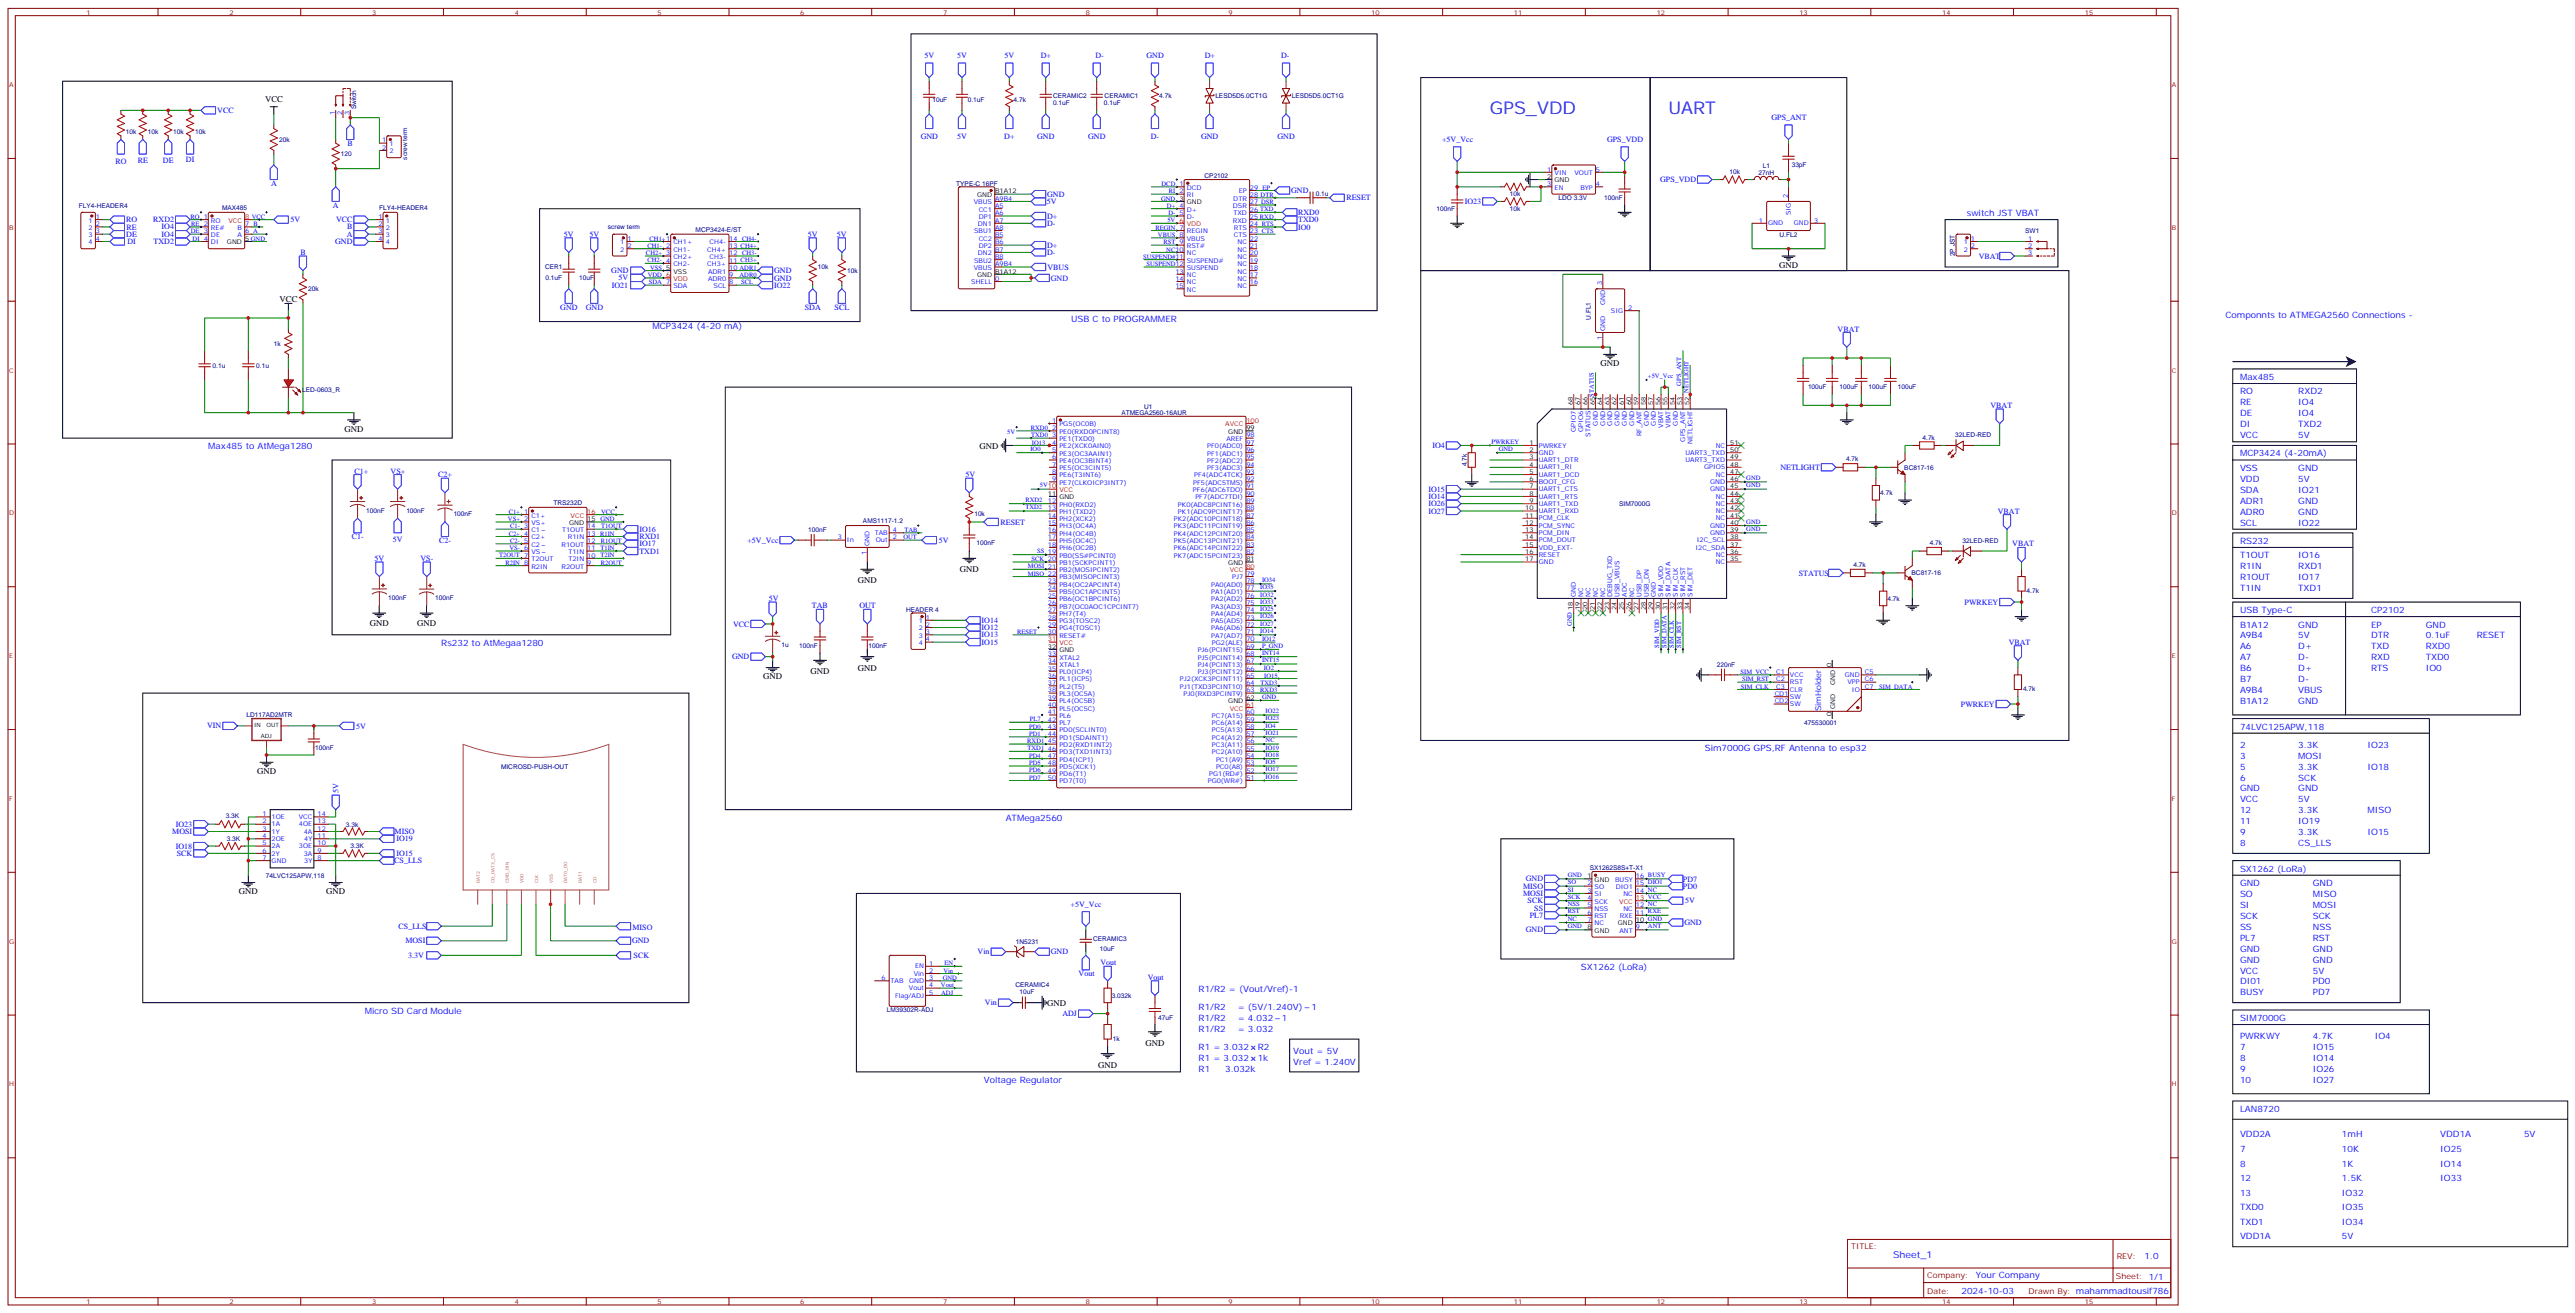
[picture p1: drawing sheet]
<svg xmlns="http://www.w3.org/2000/svg" width="1247mm" height="636mm" viewBox="0 0 1247 636" stroke-linecap="round" stroke-linejoin="round" font-family="sans-serif">
<defs><g id="words">
<g font-size="8.5" fill="#00f">
<text x="722" y="55">GPS_VDD</text>
<text x="808" y="55">UART</text>
</g>
<text font-size="4.6" fill="#00f" x="917" y="609">Sheet_1</text>
<g font-size="4.2">
<text x="128" y="50">VCC</text>
<text x="862" y="130">GND</text>
<text x="135" y="146">VCC</text>
<text x="775" y="177">GND</text>
<text x="167" y="209">GND</text>
<text x="475" y="217">GND</text>
<text x="465" y="277">GND</text>
<text x="416" y="282">GND</text>
<text x="179" y="303">GND</text>
<text x="202" y="303">GND</text>
<text x="370" y="329">GND</text>
<text x="393" y="326">GND</text>
<text x="416" y="325">GND</text>
<text x="125" y="375">GND</text>
<text x="116" y="433">GND</text>
<text x="158" y="433">GND</text>
<text x="507" y="487">GND</text>
<text x="555" y="506">GND</text>
<text x="532" y="517">GND</text>
</g>
<g font-size="4.2" fill="#00f">
<text x="953" y="105">switch JST VBAT</text>
<text x="519" y="156">USB C to PROGRAMMER</text>
<text x="1078" y="154">Componnts to ATMEGA2560 Connections -</text>
<text x="316" y="159">MCP3424 (4-20 mA)</text>
<text x="1085" y="184">Max485</text>
<text x="1085" y="191">RO</text>
<text x="1113" y="191">RXD2</text>
<text x="1085" y="196">RE</text>
<text x="1113" y="196">IO4</text>
<text x="1085" y="202">DE</text>
<text x="1113" y="202">IO4</text>
<text x="1085" y="207">DI</text>
<text x="1113" y="207">TXD2</text>
<text x="1085" y="212">VCC</text>
<text x="1113" y="212">5V</text>
<text x="101" y="217">Max485 to AtMega1280</text>
<text x="1085" y="221">MCP3424 (4-20mA)</text>
<text x="1085" y="228">VSS</text>
<text x="1085" y="233">VDD</text>
<text x="1113" y="228">GND</text>
<text x="1113" y="233">5V</text>
<text x="1085" y="239">SDA</text>
<text x="1113" y="239">IO21</text>
<text x="1085" y="244">ADR1</text>
<text x="1113" y="244">GND</text>
<text x="1085" y="249">ADR0</text>
<text x="1113" y="249">GND</text>
<text x="1085" y="255">SCL</text>
<text x="1113" y="255">IO22</text>
<text x="1085" y="263">RS232</text>
<text x="1085" y="270">T1OUT</text>
<text x="1085" y="276">R1IN</text>
<text x="1113" y="270">IO16</text>
<text x="1113" y="276">RXD1</text>
<text x="1085" y="281">R1OUT</text>
<text x="1113" y="281">IO17</text>
<text x="1085" y="286">T1IN</text>
<text x="1113" y="286">TXD1</text>
<text x="1085" y="297">USB Type-C</text>
<text x="1149" y="297">CP2102</text>
<text x="1085" y="304">B1A12</text>
<text x="1113" y="304">GND</text>
<text x="1149" y="304">EP</text>
<text x="1175" y="304">GND</text>
<text x="1085" y="309">A9B4</text>
<text x="1113" y="309">5V</text>
<text x="1149" y="309">DTR</text>
<text x="1175" y="309">0.1uF</text>
<text x="1200" y="309">RESET</text>
<text x="214" y="313">Rs232 to AtMegaa1280</text>
<text x="1085" y="315">A6</text>
<text x="1113" y="315">D+</text>
<text x="1149" y="315">TXD</text>
<text x="1175" y="315">RXD0</text>
<text x="1085" y="320">A7</text>
<text x="1113" y="320">D-</text>
<text x="1149" y="320">RXD</text>
<text x="1175" y="320">TXD0</text>
<text x="1085" y="325">B6</text>
<text x="1113" y="325">D+</text>
<text x="1149" y="325">RTS</text>
<text x="1175" y="325">IO0</text>
<text x="1085" y="330">B7</text>
<text x="1085" y="336">A9B4</text>
<text x="1113" y="330">D-</text>
<text x="1113" y="336">VBUS</text>
<text x="1085" y="341">B1A12</text>
<text x="1113" y="341">GND</text>
<text x="1085" y="353">74LVC125APW,118</text>
<text x="826" y="364">Sim7000G GPS,RF Antenna to esp32</text>
<text x="1085" y="362">2</text>
<text x="1113" y="362">3.3K</text>
<text x="1147" y="362">IO23</text>
<text x="1085" y="367">3</text>
<text x="1113" y="367">MOSI</text>
<text x="1085" y="373">5</text>
<text x="1113" y="373">3.3K</text>
<text x="1147" y="373">IO18</text>
<text x="1085" y="378">6</text>
<text x="1085" y="383">GND</text>
<text x="1113" y="378">SCK</text>
<text x="1113" y="383">GND</text>
<text x="1085" y="389">VCC</text>
<text x="1113" y="389">5V</text>
<text x="1085" y="394">12</text>
<text x="1113" y="394">3.3K</text>
<text x="1147" y="394">MISO</text>
<text x="487" y="397">ATMega2560</text>
<text x="1085" y="399">11</text>
<text x="1113" y="399">IO19</text>
<text x="1085" y="404">9</text>
<text x="1113" y="404">3.3K</text>
<text x="1147" y="404">IO15</text>
<text x="1085" y="410">8</text>
<text x="1113" y="410">CS_LLS</text>
<text x="1085" y="422">SX1262 (LoRa)</text>
<text x="1085" y="429">GND</text>
<text x="1120" y="429">GND</text>
<text x="1085" y="434">SO</text>
<text x="1120" y="434">MISO</text>
<text x="1085" y="440">SI</text>
<text x="1120" y="440">MOSI</text>
<text x="1085" y="445">SCK</text>
<text x="1120" y="445">SCK</text>
<text x="1085" y="450">SS</text>
<text x="1085" y="456">PL7</text>
<text x="1120" y="450">NSS</text>
<text x="1120" y="456">RST</text>
<text x="1085" y="461">GND</text>
<text x="1120" y="461">GND</text>
<text x="1085" y="466">GND</text>
<text x="1120" y="466">GND</text>
<text x="766" y="470">SX1262 (LoRa)</text>
<text x="1085" y="471">VCC</text>
<text x="1120" y="471">5V</text>
<text x="1085" y="477">DI01</text>
<text x="1120" y="477">PD0</text>
<text x="581" y="480">R1/R2 = (Vout/Vref)-1</text>
<text x="1085" y="482">BUSY</text>
<text x="1120" y="482">PD7</text>
<text x="177" y="491">Micro SD Card Module</text>
<text x="581" y="489">R1/R2</text>
<text x="600" y="489">= (5V/1.240V)</text>
<text x="635" y="489">1</text>
<text x="581" y="494">R1/R2</text>
<text x="600" y="494">= 4.032</text>
<text x="621" y="494">1</text>
<text x="1085" y="494">SIM7000G</text>
<text x="581" y="500">R1/R2</text>
<text x="600" y="500">= 3.032</text>
<text x="1085" y="503">PWRKWY</text>
<text x="1120" y="503">4.7K</text>
<text x="1150" y="503">IO4</text>
<text x="581" y="509">R1 = 3.032</text>
<text x="609" y="509">R2</text>
<text x="1085" y="509">7</text>
<text x="1120" y="509">IO15</text>
<text x="581" y="514">R1 = 3.032</text>
<text x="609" y="514">1k</text>
<text x="627" y="510">Vout = 5V</text>
<text x="627" y="516">Vref = 1.240V</text>
<text x="1085" y="514">8</text>
<text x="1120" y="514">IO14</text>
<text x="581" y="519">R1</text>
<text x="594" y="519">3.032k</text>
<text x="1085" y="519">9</text>
<text x="1120" y="519">IO26</text>
<text x="477" y="524">Voltage Regulator</text>
<text x="1085" y="524">10</text>
<text x="1120" y="524">IO27</text>
<text x="1085" y="539">LAN8720</text>
<text x="1085" y="551">VDD2A</text>
<text x="1135" y="551">1mH</text>
<text x="1182" y="551">VDD1A</text>
<text x="1223" y="551">5V</text>
<text x="1085" y="558">7</text>
<text x="1135" y="558">10K</text>
<text x="1182" y="558">IO25</text>
<text x="1085" y="565">8</text>
<text x="1135" y="565">1K</text>
<text x="1182" y="565">IO14</text>
<text x="1085" y="572">12</text>
<text x="1135" y="572">1.5K</text>
<text x="1182" y="572">IO33</text>
<text x="1085" y="579">13</text>
<text x="1135" y="579">IO32</text>
<text x="1085" y="586">TXD0</text>
<text x="1135" y="586">IO35</text>
<text x="1085" y="593">TXD1</text>
<text x="1135" y="593">IO34</text>
<text x="1085" y="600">VDD1A</text>
<text x="1135" y="600">5V</text>
<text x="1039" y="610">1.0</text>
<text x="957" y="619">Your Company</text>
<text x="950" y="627">2024-10-03</text>
</g>
<g font-size="3.9" fill="#00f">
<text x="448" y="28">5V</text>
<text x="464" y="28">5V</text>
<text x="487" y="28">5V</text>
<text x="504" y="28">D+</text>
<text x="531" y="28">D-</text>
<text x="555" y="28">GND</text>
<text x="584" y="28">D+</text>
<text x="621" y="28">D-</text>
<text x="105" y="55">VCC</text>
<text x="858" y="58">GPS_ANT</text>
<text x="168" y="71">B</text>
<text x="446" y="67">GND</text>
<text x="464" y="67">5V</text>
<text x="486" y="67">D+</text>
<text x="502" y="67">GND</text>
<text x="527" y="67">GND</text>
<text x="558" y="67">D-</text>
<text x="582" y="67">GND</text>
<text x="619" y="67">GND</text>
<text x="699" y="69">+5V_Vcc</text>
<text x="779" y="69">GPS_VDD</text>
<text x="56" y="79">RO</text>
<text x="67" y="79">RE</text>
<text x="79" y="79">DE</text>
<text x="90" y="79">DI</text>
<text x="804" y="88">GPS_VDD</text>
<text x="131" y="90">A</text>
<text x="507" y="95">GND</text>
<text x="625" y="94">GND</text>
<text x="161" y="101">A</text>
<text x="507" y="99">5V</text>
<text x="652" y="97">RESET</text>
<text x="710" y="99">IO23</text>
<text x="61" y="108">RO</text>
<text x="74" y="108">RXD2</text>
<text x="141" y="108">5V</text>
<text x="163" y="108">VCC</text>
<text x="507" y="106">D+</text>
<text x="629" y="104">RXD0</text>
<text x="629" y="108">TXD0</text>
<text x="61" y="111">RE</text>
<text x="78" y="111">IO4</text>
<text x="168" y="111">B</text>
<text x="507" y="109">D-</text>
<text x="629" y="111">IO0</text>
<text x="61" y="115">DE</text>
<text x="62" y="118">DI</text>
<text x="74" y="118">TXD2</text>
<text x="78" y="115">IO4</text>
<text x="162" y="118">GND</text>
<text x="168" y="115">A</text>
<text x="273" y="115">5V</text>
<text x="286" y="115">5V</text>
<text x="391" y="115">5V</text>
<text x="405" y="115">5V</text>
<text x="507" y="120">D+</text>
<text x="146" y="123">B</text>
<text x="507" y="124">D-</text>
<text x="959" y="125">VBAT</text>
<text x="507" y="131">VBUS</text>
<text x="296" y="132">GND</text>
<text x="300" y="136">5V</text>
<text x="375" y="132">GND</text>
<text x="375" y="136">GND</text>
<text x="509" y="136">GND</text>
<text x="296" y="139">IO21</text>
<text x="375" y="139">IO22</text>
<text x="271" y="150">GND</text>
<text x="284" y="150">GND</text>
<text x="390" y="150">SDA</text>
<text x="404" y="150">SCL</text>
<text x="890" y="161">VBAT</text>
<text x="964" y="198">VBAT</text>
<text x="694" y="217">IO4</text>
<text x="862" y="228">NETLIGHT</text>
<text x="172" y="229">C1+</text>
<text x="189" y="229">VS+</text>
<text x="212" y="231">C2+</text>
<text x="468" y="231">5V</text>
<text x="692" y="238">IO15</text>
<text x="692" y="242">IO14</text>
<text x="692" y="245">IO26</text>
<text x="692" y="249">IO27</text>
<text x="968" y="249">VBAT</text>
<text x="310" y="258">IO16</text>
<text x="485" y="254">RESET</text>
<text x="170" y="261">C1-</text>
<text x="190" y="262">5V</text>
<text x="213" y="263">C2-</text>
<text x="310" y="261">RXD1</text>
<text x="362" y="263">+5V_Vcc</text>
<text x="455" y="263">5V</text>
<text x="310" y="265">IO17</text>
<text x="310" y="268">TXD1</text>
<text x="975" y="265">VBAT</text>
<text x="181" y="272">5V</text>
<text x="204" y="272">VS-</text>
<text x="871" y="279">STATUS</text>
<text x="372" y="291">5V</text>
<text x="952" y="293">PWRKEY</text>
<text x="393" y="295">TAB</text>
<text x="416" y="295">OUT</text>
<text x="355" y="303">VCC</text>
<text x="476" y="302">IO14</text>
<text x="476" y="305">IO12</text>
<text x="476" y="309">IO13</text>
<text x="476" y="312">IO15</text>
<text x="973" y="312">VBAT</text>
<text x="355" y="319">GND</text>
<text x="882" y="344" transform="rotate(-90 882 344)">SimHolder</text>
<text x="950" y="342">PWRKEY</text>
<text x="100" y="353">VIN</text>
<text x="172" y="353">5V</text>
<text x="164" y="384" transform="rotate(-90 164 384)">5V</text>
<text x="85" y="400">IO23</text>
<text x="83" y="404">MOSI</text>
<text x="191" y="404">MISO</text>
<text x="192" y="408">IO19</text>
<text x="85" y="411">IO18</text>
<text x="86" y="415">SCK</text>
<text x="191" y="418">CS_LLS</text>
<text x="192" y="415">IO15</text>
<text x="738" y="430">MISO</text>
<text x="739" y="427">GND</text>
<text x="815" y="427">PD7</text>
<text x="815" y="430">PD0</text>
<text x="738" y="434">MOSI</text>
<text x="740" y="437">SCK</text>
<text x="816" y="437">5V</text>
<text x="519" y="439">+5V_Vcc</text>
<text x="743" y="441">SS</text>
<text x="193" y="450">CS_LLS</text>
<text x="741" y="445">PL7</text>
<text x="816" y="448">GND</text>
<text x="306" y="450">MISO</text>
<text x="739" y="452">GND</text>
<text x="196" y="457">MOSI</text>
<text x="306" y="457">GND</text>
<text x="198" y="464">3.3V</text>
<text x="307" y="464">SCK</text>
<text x="474" y="462">Vin</text>
<text x="509" y="462">GND</text>
<text x="533" y="467">Vout</text>
<text x="523" y="473">Vout</text>
<text x="556" y="475">Vout</text>
<text x="477" y="487">Vin</text>
<text x="515" y="492">ADJ</text>
</g>
<g font-size="3.9" fill="#800">
<text x="897" y="605">TITLE:</text>
<text x="1025" y="610">REV:</text>
<text x="934" y="619">Company:</text>
<text x="1025" y="620">Sheet: 1/1</text>
<text x="934" y="627">Date:</text>
<text x="983" y="627">Drawn By: mahammadtousif786</text>
</g>
<g font-size="3.2" fill="#800">
<text x="42" y="7">1</text>
<text x="111" y="7">2</text>
<text x="180" y="7">3</text>
<text x="249" y="7">4</text>
<text x="319" y="7">5</text>
<text x="388" y="7">6</text>
<text x="457" y="7">7</text>
<text x="526" y="7">8</text>
<text x="595" y="7">9</text>
<text x="664" y="7">10</text>
<text x="733" y="7">11</text>
<text x="803" y="7">12</text>
<text x="872" y="7">13</text>
<text x="941" y="7">14</text>
<text x="1010" y="7">15</text>
<text x="4" y="42">A</text>
<text x="1052" y="42">A</text>
<text x="4" y="111">B</text>
<text x="1052" y="111">B</text>
<text x="4" y="180">C</text>
<text x="1052" y="180">C</text>
<text x="4" y="250">D</text>
<text x="1052" y="250">D</text>
<text x="4" y="319">E</text>
<text x="1052" y="319">E</text>
<text x="4" y="388">F</text>
<text x="1052" y="388">F</text>
<text x="4" y="457">G</text>
<text x="1052" y="457">G</text>
<text x="4" y="526">H</text>
<text x="1052" y="526">H</text>
<text x="42" y="631">1</text>
<text x="111" y="631">2</text>
<text x="180" y="631">3</text>
<text x="249" y="631">4</text>
<text x="319" y="631">5</text>
<text x="388" y="631">6</text>
<text x="457" y="631">7</text>
<text x="526" y="631">8</text>
<text x="595" y="631">9</text>
<text x="664" y="631">10</text>
<text x="733" y="631">11</text>
<text x="803" y="631">12</text>
<text x="872" y="631">13</text>
<text x="941" y="631">14</text>
<text x="1010" y="631">15</text>
</g>
<g font-size="3.2" fill="#000080">
<text x="510" y="48">CERAMIC2</text>
<text x="535" y="48">CERAMIC1</text>
<text x="562" y="48">4.7k</text>
<text x="589" y="48">LESD5D5.0CT1G</text>
<text x="626" y="48">LESD5D5.0CT1G</text>
<text x="173" y="53" transform="rotate(-90 173 53)">Switch</text>
<text x="452" y="49">10uF</text>
<text x="469" y="49">0.1uF</text>
<text x="491" y="49">4.7k</text>
<text x="510" y="51">0.1uF</text>
<text x="535" y="51">0.1uF</text>
<text x="61" y="65">10k</text>
<text x="72" y="65">10k</text>
<text x="84" y="65">10k</text>
<text x="95" y="65">10k</text>
<text x="135" y="69">20k</text>
<text x="165" y="76">120</text>
<text x="197" y="77" transform="rotate(-90 197 77)">screw term</text>
<text x="854" y="81">L1</text>
<text x="868" y="81">33pF</text>
<text x="463" y="90">TYPE-C 16PF</text>
<text x="584" y="86">CP2102</text>
<text x="838" y="84">10k</text>
<text x="852" y="85">27nH</text>
<text x="637" y="95">0.1u</text>
<text x="731" y="95">10k</text>
<text x="38" y="101">FLY4-HEADER4</text>
<text x="108" y="102">MAX485</text>
<text x="184" y="102">FLY4-HEADER4</text>
<text x="755" y="97">LDO 3.3V</text>
<text x="777" y="97">100nF</text>
<text x="696" y="102">100nF</text>
<text x="731" y="102">10k</text>
<text x="295" y="111">screw term</text>
<text x="337" y="112">MCP3424-E/ST</text>
<text x="981" y="113">SW1</text>
<text x="862" y="115">U.FL2</text>
<text x="947" y="124" transform="rotate(-90 947 124)">2P JST</text>
<text x="264" y="130">CER1</text>
<text x="396" y="131">10k</text>
<text x="264" y="136">0.1uF</text>
<text x="281" y="136">10uF</text>
<text x="410" y="132">10k</text>
<text x="149" y="141">20k</text>
<text x="771" y="155" transform="rotate(-90 771 155)">U.FL1</text>
<text x="133" y="167">1k</text>
<text x="103" y="178">0.1u</text>
<text x="124" y="178">0.1u</text>
<text x="146" y="190">LED-0603_R</text>
<text x="876" y="189">100uF</text>
<text x="891" y="188">100uF</text>
<text x="905" y="188">100uF</text>
<text x="919" y="188">100uF</text>
<text x="543" y="201">ATMEGA2560-16AUR</text>
<text x="554" y="198">U1</text>
<text x="931" y="213">4.7k</text>
<text x="947" y="212">32LED-RED</text>
<text x="711" y="226" transform="rotate(-90 711 226)">4.7k</text>
<text x="894" y="223">4.7k</text>
<text x="923" y="228">BC817-16</text>
<text x="911" y="240">4.7k</text>
<text x="268" y="245">TRS232D</text>
<text x="784" y="245">SIM7000G</text>
<text x="177" y="248">100nF</text>
<text x="197" y="248">100nF</text>
<text x="220" y="250">100nF</text>
<text x="472" y="250">10k</text>
<text x="392" y="258">100nF</text>
<text x="418" y="253">AMS1117-1.2</text>
<text x="951" y="263">32LED-RED</text>
<text x="473" y="264">100nF</text>
<text x="935" y="264">4.7k</text>
<text x="898" y="275">4.7k</text>
<text x="926" y="279">BC817-16</text>
<text x="982" y="287">4.7k</text>
<text x="188" y="291">100nF</text>
<text x="211" y="291">100nF</text>
<text x="914" y="291">4.7k</text>
<text x="439" y="296">HEADER 4</text>
<text x="379" y="314">1u</text>
<text x="387" y="314">100nF</text>
<text x="421" y="314">100nF</text>
<text x="832" y="323">220nF</text>
<text x="980" y="335">4.7k</text>
<text x="119" y="347">LD117AD2MTR</text>
<text x="874" y="351">475530001</text>
<text x="153" y="363">100nF</text>
<text x="243" y="372">MICROSD-PUSH-OUT</text>
<text x="109" y="396">3.3K</text>
<text x="168" y="400">3.3k</text>
<text x="110" y="407">3.3K</text>
<text x="170" y="411">3.3K</text>
<text x="129" y="425">74LVC125APW,118</text>
<text x="770" y="421">SX1262S8S+T-X1</text>
<text x="530" y="456">CERAMIC3</text>
<text x="492" y="457">1N5231</text>
<text x="533" y="460">10uF</text>
<text x="492" y="478">CERAMIC4</text>
<text x="494" y="482">10uF</text>
<text x="539" y="483">3.032k</text>
<text x="430" y="490">LM39302R-ADJ</text>
<text x="561" y="494">47uF</text>
<text x="539" y="504">1k</text>
</g>
<g font-size="3.2" fill="#00f">
<text x="162" y="55" transform="rotate(-90 162 55)">1</text>
<text x="166" y="55" transform="rotate(-90 166 55)">2</text>
<text x="169" y="55" transform="rotate(-90 169 55)">3</text>
<text x="185" y="69">1</text>
<text x="189" y="71">1</text>
<text x="185" y="72">2</text>
<text x="189" y="74">2</text>
<text x="750" y="83">1</text>
<text x="773" y="83">5</text>
<text x="753" y="85">VIN</text>
<text x="763" y="85">VOUT</text>
<text x="563" y="90">DCD 1</text>
<text x="566" y="94">RI 2</text>
<text x="575" y="92">DCD</text>
<text x="575" y="95">RI</text>
<text x="600" y="94">EP</text>
<text x="606" y="95">28 DTR</text>
<text x="606" y="92">29 EP</text>
<text x="750" y="90">3</text>
<text x="753" y="92">EN</text>
<text x="766" y="92">BYP</text>
<text x="773" y="90">4</text>
<text x="866" y="96" transform="rotate(-90 866 96)">2</text>
<text x="472" y="99">VBUS</text>
<text x="482" y="97">A9B4</text>
<text x="482" y="101">A5</text>
<text x="563" y="97">GND 3</text>
<text x="565" y="101">D+ 4</text>
<text x="597" y="101">DSR</text>
<text x="597" y="97">DTR</text>
<text x="606" y="99">27 DSR</text>
<text x="43" y="108">1</text>
<text x="46" y="106">1</text>
<text x="92" y="106">RO 1</text>
<text x="102" y="108">RO</text>
<text x="183" y="106">1</text>
<text x="187" y="108">1</text>
<text x="474" y="102">CC1</text>
<text x="474" y="106">DP1</text>
<text x="482" y="104">A6</text>
<text x="482" y="108">A7</text>
<text x="566" y="108">5V 6</text>
<text x="566" y="104">D- 5</text>
<text x="575" y="102">D+</text>
<text x="575" y="106">D-</text>
<text x="597" y="108">RXD</text>
<text x="597" y="104">TXD</text>
<text x="606" y="106">25 RXD</text>
<text x="606" y="102">26 TXD</text>
<text x="852" y="108">1</text>
<text x="867" y="104" transform="rotate(-90 867 104)">SIG</text>
<text x="879" y="108">3</text>
<text x="43" y="111">2</text>
<text x="46" y="110">2</text>
<text x="46" y="113">3</text>
<text x="92" y="113">DE 3</text>
<text x="93" y="109">RE 2</text>
<text x="102" y="111">RE#</text>
<text x="115" y="111">B</text>
<text x="119" y="110">7 B</text>
<text x="119" y="113">6 A</text>
<text x="183" y="110">2</text>
<text x="183" y="113">3</text>
<text x="187" y="111">2</text>
<text x="472" y="113">SBU1</text>
<text x="474" y="110">DN1</text>
<text x="482" y="111">A8</text>
<text x="560" y="111">REGIN 7</text>
<text x="575" y="113">REGIN</text>
<text x="598" y="111">RTS</text>
<text x="606" y="113">23 CTS</text>
<text x="606" y="110">24 RTS</text>
<text x="857" y="109">GND</text>
<text x="869" y="109">GND</text>
<text x="43" y="115">3</text>
<text x="43" y="118">4</text>
<text x="46" y="117">4</text>
<text x="93" y="117">DI 4</text>
<text x="102" y="118">DI</text>
<text x="102" y="115">DE</text>
<text x="115" y="115">A</text>
<text x="183" y="117">4</text>
<text x="187" y="115">3</text>
<text x="187" y="118">4</text>
<text x="300" y="118">1</text>
<text x="304" y="117">1</text>
<text x="315" y="117">CH1+1</text>
<text x="326" y="118">CH1+</text>
<text x="344" y="118">CH4-</text>
<text x="353" y="117">14 CH4-</text>
<text x="474" y="117">CC2</text>
<text x="482" y="115">B5</text>
<text x="482" y="118">B6</text>
<text x="561" y="115">VBUS 8</text>
<text x="564" y="118">RST 9</text>
<text x="575" y="117">VBUS</text>
<text x="598" y="115">CTS</text>
<text x="599" y="118">NC</text>
<text x="606" y="117">22</text>
<text x="951" y="118">1</text>
<text x="955" y="117">1</text>
<text x="983" y="117">1</text>
<text x="300" y="122">2</text>
<text x="304" y="120">2</text>
<text x="313" y="124">CH2+ 3</text>
<text x="314" y="120">CH1- 2</text>
<text x="326" y="122">CH1-</text>
<text x="326" y="125">CH2+</text>
<text x="343" y="122">CH4+</text>
<text x="344" y="125">CH3-</text>
<text x="353" y="124">12 CH3-</text>
<text x="353" y="120">13 CH4+</text>
<text x="474" y="124">DN2</text>
<text x="474" y="120">DP2</text>
<text x="482" y="122">B7</text>
<text x="482" y="125">B8</text>
<text x="554" y="125">SUSPEND#11</text>
<text x="565" y="122">NC10</text>
<text x="575" y="120">RST#</text>
<text x="575" y="124">NC</text>
<text x="599" y="125">NC</text>
<text x="599" y="122">NC</text>
<text x="606" y="124">20</text>
<text x="606" y="120">21</text>
<text x="951" y="122">2</text>
<text x="955" y="120">2</text>
<text x="983" y="124">3</text>
<text x="983" y="120">2</text>
<text x="314" y="127">CH2- 4</text>
<text x="315" y="131">VSS 5</text>
<text x="326" y="129">CH2-</text>
<text x="343" y="129">CH3+</text>
<text x="353" y="131">10 ADR1</text>
<text x="353" y="127">11 CH3+</text>
<text x="472" y="131">VBUS</text>
<text x="472" y="127">SBU2</text>
<text x="482" y="129">A9B4</text>
<text x="555" y="129">SUSPEND12</text>
<text x="575" y="127">SUSPEND#</text>
<text x="575" y="131">SUSPEND</text>
<text x="599" y="129">NC</text>
<text x="606" y="131">18</text>
<text x="606" y="127">19</text>
<text x="314" y="134">VDD 6</text>
<text x="314" y="138">SDA 7</text>
<text x="343" y="136">ADR0</text>
<text x="343" y="132">ADR1</text>
<text x="353" y="138">8</text>
<text x="353" y="134">9</text>
<text x="358" y="134">ADR0</text>
<text x="359" y="138">SCL</text>
<text x="470" y="138">SHELL</text>
<text x="482" y="136">0</text>
<text x="569" y="132">13</text>
<text x="569" y="136">14</text>
<text x="575" y="134">NC</text>
<text x="575" y="138">NC</text>
<text x="599" y="136">NC</text>
<text x="599" y="132">NC</text>
<text x="606" y="138">16</text>
<text x="606" y="134">17</text>
<text x="326" y="140">SDA</text>
<text x="346" y="140">SCL</text>
<text x="569" y="140">15</text>
<text x="575" y="141">NC</text>
<text x="599" y="140">NC</text>
<text x="776" y="138" transform="rotate(-90 776 138)">3</text>
<text x="778" y="148" transform="rotate(-90 778 148)">GND</text>
<text x="780" y="152">SIG</text>
<text x="789" y="150">2</text>
<text x="778" y="160" transform="rotate(-90 778 160)">GND</text>
<text x="776" y="165" transform="rotate(-90 776 165)">1</text>
<text x="798" y="183">+5V_Vcc</text>
<text x="814" y="187" transform="rotate(-90 814 187)">GPS_ANT</text>
<text x="499" y="208">RXD0</text>
<text x="510" y="205">1</text>
<text x="510" y="208">2</text>
<text x="513" y="207">PG5(OC0B)</text>
<text x="763" y="209" transform="rotate(-90 763 209)">GPIO7</text>
<text x="767" y="209" transform="rotate(-90 767 209)">GPIO6</text>
<text x="774" y="206" transform="rotate(-90 774 206)">GND</text>
<text x="778" y="206" transform="rotate(-90 778 206)">GND</text>
<text x="781" y="206" transform="rotate(-90 781 206)">GND</text>
<text x="785" y="206" transform="rotate(-90 785 206)">GND</text>
<text x="788" y="206" transform="rotate(-90 788 206)">GND</text>
<text x="792" y="206" transform="rotate(-90 792 206)">GND</text>
<text x="799" y="206" transform="rotate(-90 799 206)">GND</text>
<text x="802" y="206" transform="rotate(-90 802 206)">GND</text>
<text x="806" y="207" transform="rotate(-90 806 207)">VBAT</text>
<text x="809" y="207" transform="rotate(-90 809 207)">VBAT</text>
<text x="813" y="206" transform="rotate(-90 813 206)">GND</text>
<text x="488" y="210">5V</text>
<text x="500" y="212">TXD0</text>
<text x="500" y="215">IO13</text>
<text x="510" y="212">3</text>
<text x="510" y="215">4</text>
<text x="513" y="210">PE0(RXD0PCINT8)</text>
<text x="513" y="214">PE1(TXD0)</text>
<text x="594" y="214">AREF</text>
<text x="604" y="215">97</text>
<text x="604" y="212">98</text>
<text x="722" y="215">PWRKEY</text>
<text x="770" y="212" transform="rotate(-90 770 212)">STATUS</text>
<text x="795" y="211" transform="rotate(-90 795 211)">RF_ANT</text>
<text x="816" y="214" transform="rotate(-90 816 214)">GPS_ANT</text>
<text x="820" y="215" transform="rotate(-90 820 215)">NETLIGHT</text>
<text x="499" y="218">IO0</text>
<text x="510" y="219">5</text>
<text x="513" y="217">PE2(XCK0AIN0)</text>
<text x="513" y="221">PE3(OC3AAIN1)</text>
<text x="585" y="221">PF1(ADC1)</text>
<text x="585" y="217">PF0(ADC0)</text>
<text x="604" y="219">96</text>
<text x="726" y="218">GND</text>
<text x="745" y="217">PWRKEY</text>
<text x="745" y="220">GND</text>
<text x="816" y="220">UART3_TXD</text>
<text x="831" y="217">NC</text>
<text x="510" y="222">6</text>
<text x="510" y="226">7</text>
<text x="513" y="224">PE4(OC3BINT4)</text>
<text x="513" y="228">PE5(OC3CINT5)</text>
<text x="585" y="228">PF3(ADC3)</text>
<text x="585" y="224">PF2(ADC2)</text>
<text x="604" y="226">94</text>
<text x="604" y="222">95</text>
<text x="745" y="224">UART1_DTR</text>
<text x="745" y="227">UART1_RI</text>
<text x="816" y="224">UART3_TXD</text>
<text x="826" y="227">GPIO5</text>
<text x="510" y="229">8</text>
<text x="510" y="233">9</text>
<text x="513" y="231">PE6(T3INT6)</text>
<text x="578" y="231">PF4(ADC4TCK)</text>
<text x="604" y="233">92</text>
<text x="604" y="229">93</text>
<text x="745" y="231">UART1_DCD</text>
<text x="831" y="231">NC</text>
<text x="846" y="232">GND</text>
<text x="504" y="236">5V10</text>
<text x="513" y="235">PE7(CLKOICP3INT7)</text>
<text x="578" y="238">PF6(ADC6TDO)</text>
<text x="578" y="235">PF5(ADC5TMS)</text>
<text x="604" y="237">91</text>
<text x="745" y="234">BOOT_CFG</text>
<text x="745" y="238">UART1_CTS</text>
<text x="828" y="238">GND</text>
<text x="828" y="234">GND</text>
<text x="846" y="236">GND</text>
<text x="497" y="243">RXD2</text>
<text x="508" y="244">12</text>
<text x="513" y="245">PH0(RXD2)</text>
<text x="571" y="245">PK0(ADC8PCINT16)</text>
<text x="579" y="242">PF7(ADC7TDI)</text>
<text x="604" y="244">89</text>
<text x="604" y="240">90</text>
<text x="745" y="241">UART1_RTS</text>
<text x="745" y="245">UART1_TXD</text>
<text x="831" y="245">NC</text>
<text x="831" y="241">NC</text>
<text x="246" y="249">C1+ 1</text>
<text x="257" y="251">C1+</text>
<text x="291" y="249">VCC</text>
<text x="497" y="247">TXD2</text>
<text x="508" y="247">13</text>
<text x="508" y="251">14</text>
<text x="513" y="249">PH1(TXD2)</text>
<text x="571" y="249">PK1(ADC9PCINT17)</text>
<text x="604" y="251">87</text>
<text x="604" y="247">88</text>
<text x="745" y="249">UART1_RXD</text>
<text x="831" y="249">NC</text>
<text x="246" y="252">VS+ 2</text>
<text x="247" y="256">C1- 3</text>
<text x="257" y="254">VS+</text>
<text x="257" y="258">C1</text>
<text x="272" y="258">T1OUT</text>
<text x="285" y="256">14</text>
<text x="291" y="252">GND</text>
<text x="291" y="256">T1OUT</text>
<text x="433" y="258">4</text>
<text x="438" y="258">TAB</text>
<text x="508" y="254">15</text>
<text x="508" y="258">16</text>
<text x="513" y="252">PH2(XCK2)</text>
<text x="513" y="256">PH3(OC4A)</text>
<text x="569" y="256">PK3(ADC11PCINT19)</text>
<text x="569" y="252">PK2(ADC10PCINT18)</text>
<text x="604" y="258">85</text>
<text x="604" y="254">86</text>
<text x="745" y="252">PCM_CLK</text>
<text x="745" y="256">PCM_SYNC</text>
<text x="828" y="256">GND</text>
<text x="831" y="252">NC</text>
<text x="846" y="254">GND</text>
<text x="846" y="257">GND</text>
<text x="246" y="259">C2+ 4</text>
<text x="247" y="263">C2- 5</text>
<text x="257" y="261">C2+</text>
<text x="275" y="261">R1IN</text>
<text x="285" y="263">12</text>
<text x="285" y="259">13 R1IN</text>
<text x="291" y="263">R1OUT</text>
<text x="406" y="261">3</text>
<text x="410" y="263">In</text>
<text x="424" y="259">TAB</text>
<text x="424" y="263">Out</text>
<text x="433" y="261">2</text>
<text x="438" y="261">OUT</text>
<text x="508" y="261">17</text>
<text x="513" y="259">PH4(OC4B)</text>
<text x="513" y="263">PH5(OC4C)</text>
<text x="569" y="263">PK5(ADC13PCINT21)</text>
<text x="569" y="259">PK4(ADC12PCINT20)</text>
<text x="604" y="261">84</text>
<text x="745" y="259">PCM_DIN</text>
<text x="745" y="263">PCM_DOUT</text>
<text x="822" y="263">I2C_SCL</text>
<text x="828" y="259">GND</text>
<text x="242" y="270">T2OUT 7</text>
<text x="247" y="266">VS- 6</text>
<text x="257" y="265">C2</text>
<text x="257" y="268">VS</text>
<text x="272" y="265">R1OUT</text>
<text x="275" y="268">T1IN</text>
<text x="285" y="267">11</text>
<text x="291" y="266">T1IN</text>
<text x="291" y="270">T2IN</text>
<text x="420" y="269" transform="rotate(-90 420 269)">1</text>
<text x="421" y="264" transform="rotate(-90 421 264)">GND</text>
<text x="502" y="268">SS 19</text>
<text x="508" y="265">18</text>
<text x="513" y="267">PH6(OC2B)</text>
<text x="569" y="267">PK6(ADC14PCINT22)</text>
<text x="604" y="268">82</text>
<text x="604" y="265">83</text>
<text x="745" y="266">VDD_EXT-</text>
<text x="745" y="270">RESET</text>
<text x="821" y="266">I2C_SDA</text>
<text x="831" y="270">NC</text>
<text x="245" y="274">R2IN 8</text>
<text x="257" y="272">T2OUT</text>
<text x="257" y="275">R2IN</text>
<text x="272" y="275">R2OUT</text>
<text x="275" y="272">T2IN</text>
<text x="285" y="274">9</text>
<text x="285" y="270">10</text>
<text x="291" y="274">R2OUT</text>
<text x="498" y="275">MOSI 21</text>
<text x="500" y="272">SCK 20</text>
<text x="513" y="270">PB0(SS#PCINT0)</text>
<text x="513" y="274">PB1(SCKPCINT1)</text>
<text x="569" y="270">PK7(ADC15PCINT23)</text>
<text x="745" y="273">GND</text>
<text x="831" y="273">NC</text>
<text x="498" y="279">MISO 22</text>
<text x="513" y="277">PB2(MOSIPCINT2)</text>
<text x="513" y="281">PB3(MISOPCINT3)</text>
<text x="597" y="281">PJ7</text>
<text x="604" y="279">79</text>
<text x="611" y="282">IO34</text>
<text x="508" y="282">23</text>
<text x="508" y="286">24</text>
<text x="513" y="284">PB4(OC2APCINT4)</text>
<text x="513" y="288">PB5(OC1APCINT5)</text>
<text x="587" y="288">PA1(AD1)</text>
<text x="587" y="284">PA0(AD0)</text>
<text x="604" y="286">77</text>
<text x="604" y="282">78</text>
<text x="610" y="285">IO35</text>
<text x="508" y="289">25</text>
<text x="508" y="293">26</text>
<text x="513" y="291">PB6(OC1BPCINT6)</text>
<text x="587" y="291">PA2(AD2)</text>
<text x="604" y="293">75</text>
<text x="604" y="289">76</text>
<text x="610" y="292">IO33</text>
<text x="610" y="289">IO32</text>
<text x="763" y="289" transform="rotate(-90 763 289)">GND</text>
<text x="767" y="289" transform="rotate(-90 767 289)">NC</text>
<text x="770" y="289" transform="rotate(-90 770 289)">NC</text>
<text x="774" y="289" transform="rotate(-90 774 289)">NC</text>
<text x="778" y="289" transform="rotate(-90 778 289)">NC</text>
<text x="781" y="289" transform="rotate(-90 781 289)">DEBUG_TXD</text>
<text x="785" y="289" transform="rotate(-90 785 289)">USB_VBUS</text>
<text x="788" y="289" transform="rotate(-90 788 289)">ADC</text>
<text x="792" y="289" transform="rotate(-90 792 289)">NC</text>
<text x="795" y="289" transform="rotate(-90 795 289)">USB_DP</text>
<text x="799" y="289" transform="rotate(-90 799 289)">USB_DN</text>
<text x="802" y="289" transform="rotate(-90 802 289)">GND</text>
<text x="806" y="289" transform="rotate(-90 806 289)">SIM_VDD</text>
<text x="809" y="289" transform="rotate(-90 809 289)">SIM_DATA</text>
<text x="813" y="289" transform="rotate(-90 813 289)">SIM_CLK</text>
<text x="816" y="289" transform="rotate(-90 816 289)">SIM_RST</text>
<text x="820" y="289" transform="rotate(-90 820 289)">SIM_DET</text>
<text x="508" y="297">27</text>
<text x="513" y="295">PB7(OC0AOC1CPCINT7)</text>
<text x="513" y="298">PH7(T4)</text>
<text x="587" y="298">PA4(AD4)</text>
<text x="587" y="295">PA3(AD3)</text>
<text x="604" y="297">74</text>
<text x="610" y="300">IO26</text>
<text x="610" y="296">IO25</text>
<text x="445" y="302">1</text>
<text x="445" y="305">2</text>
<text x="449" y="300">1</text>
<text x="449" y="304">2</text>
<text x="508" y="300">28</text>
<text x="508" y="304">29</text>
<text x="513" y="302">PG3(TOSC2)</text>
<text x="513" y="305">PG4(TOSC1)</text>
<text x="587" y="305">PA6(AD6)</text>
<text x="587" y="302">PA5(AD5)</text>
<text x="604" y="304">72</text>
<text x="604" y="300">73</text>
<text x="610" y="303">IO27</text>
<text x="761" y="303" transform="rotate(-90 761 303)">GND 18</text>
<text x="445" y="309">3</text>
<text x="449" y="307">3</text>
<text x="449" y="311">4</text>
<text x="493" y="307">RESET</text>
<text x="508" y="307">30</text>
<text x="513" y="309">RESET#</text>
<text x="587" y="309">PA7(AD7)</text>
<text x="604" y="311">70</text>
<text x="604" y="307">71</text>
<text x="610" y="307">IO14</text>
<text x="611" y="311">IO12</text>
<text x="445" y="312">4</text>
<text x="508" y="318">33</text>
<text x="580" y="316">PJ6(PCINT15)</text>
<text x="587" y="312">PG2(ALE)</text>
<text x="604" y="318">68</text>
<text x="604" y="314">69</text>
<text x="611" y="314">P_GND</text>
<text x="611" y="317">INT14</text>
<text x="804" y="314" transform="rotate(-90 804 314)">SIM_VDD</text>
<text x="807" y="314" transform="rotate(-90 807 314)">SIM_DATA 31</text>
<text x="811" y="314" transform="rotate(-90 811 314)">SIM_CLK</text>
<text x="814" y="314" transform="rotate(-90 814 314)">SIM_RST</text>
<text x="508" y="321">34</text>
<text x="513" y="319">XTAL2</text>
<text x="513" y="323">XTAL1</text>
<text x="580" y="323">PJ4(PCINT13)</text>
<text x="580" y="319">PJ5(PCINT14)</text>
<text x="604" y="321">67</text>
<text x="611" y="321">INT15</text>
<text x="508" y="325">35</text>
<text x="508" y="328">36</text>
<text x="513" y="326">PL0(ICP4)</text>
<text x="580" y="326">PJ3(PCINT12)</text>
<text x="604" y="328">65</text>
<text x="604" y="325">66</text>
<text x="612" y="325">IO2</text>
<text x="612" y="328">IO15</text>
<text x="843" y="326">SIM_VCC</text>
<text x="844" y="330">SIM_RST</text>
<text x="860" y="326">C1</text>
<text x="867" y="328">VCC</text>
<text x="894" y="328">GND</text>
<text x="903" y="326">C5</text>
<text x="508" y="332">37</text>
<text x="508" y="335">38</text>
<text x="513" y="330">PL1(ICP5)</text>
<text x="513" y="334">PL2(T5)</text>
<text x="572" y="330">PJ2(XCK3PCINT11)</text>
<text x="572" y="334">PJ1(TXD3PCINT10)</text>
<text x="604" y="335">63</text>
<text x="604" y="332">64</text>
<text x="611" y="335">RXD3</text>
<text x="611" y="332">TXD3</text>
<text x="843" y="333">SIM_CLK</text>
<text x="860" y="330">C2</text>
<text x="860" y="334">C3</text>
<text x="867" y="331">RST</text>
<text x="867" y="335">CLR</text>
<text x="895" y="331">VPP</text>
<text x="897" y="335">IO</text>
<text x="903" y="330">C6</text>
<text x="903" y="334">C7</text>
<text x="910" y="333">SIM_DATA</text>
<text x="508" y="339">39</text>
<text x="513" y="337">PL3(OC5A)</text>
<text x="513" y="341">PL4(OC5B)</text>
<text x="573" y="337">PJ0(RXD3PCINT9)</text>
<text x="611" y="338">GND</text>
<text x="860" y="337">CD1</text>
<text x="860" y="341">CD2</text>
<text x="867" y="338">SW</text>
<text x="508" y="342">40</text>
<text x="508" y="346">41</text>
<text x="513" y="344">PL5(OC5C)</text>
<text x="513" y="348">PL6</text>
<text x="587" y="348">PC7(A15)</text>
<text x="604" y="346">60</text>
<text x="613" y="345">IO22</text>
<text x="867" y="342">SW</text>
<text x="498" y="353">PD0</text>
<text x="499" y="349">PL7</text>
<text x="508" y="349">42</text>
<text x="508" y="353">43</text>
<text x="513" y="351">PL7</text>
<text x="587" y="351">PC6(A14)</text>
<text x="604" y="353">58</text>
<text x="604" y="349">59</text>
<text x="613" y="349">IO23</text>
<text x="613" y="352">IO4</text>
<text x="498" y="360">RXD1</text>
<text x="498" y="356">PD1</text>
<text x="508" y="356">44</text>
<text x="513" y="355">PD0(SCLINT0)</text>
<text x="513" y="358">PD1(SDAINT1)</text>
<text x="587" y="358">PC4(A12)</text>
<text x="587" y="355">PC5(A13)</text>
<text x="604" y="356">57</text>
<text x="613" y="356">IO21</text>
<text x="613" y="359">NC</text>
<text x="498" y="363">TXD1</text>
<text x="508" y="360">45</text>
<text x="508" y="364">46</text>
<text x="513" y="362">PD2(RXD1INT2)</text>
<text x="513" y="365">PD3(TXD1INT3)</text>
<text x="587" y="365">PC2(A10)</text>
<text x="587" y="362">PC3(A11)</text>
<text x="604" y="364">55</text>
<text x="604" y="360">56</text>
<text x="613" y="363">IO19</text>
<text x="498" y="367">PD4</text>
<text x="498" y="371">PD5</text>
<text x="508" y="367">47</text>
<text x="508" y="371">48</text>
<text x="513" y="369">PD4(ICP1)</text>
<text x="589" y="369">PC1(A9)</text>
<text x="604" y="371">53</text>
<text x="604" y="367">54</text>
<text x="613" y="367">IO18</text>
<text x="613" y="370">IO5</text>
<text x="498" y="374">PD6</text>
<text x="498" y="378">PD7</text>
<text x="508" y="374">49</text>
<text x="508" y="378">50</text>
<text x="513" y="372">PD5(XCK1)</text>
<text x="513" y="376">PD6(T1)</text>
<text x="586" y="376">PG1(RD#)</text>
<text x="589" y="372">PC0(A8)</text>
<text x="604" y="378">51</text>
<text x="604" y="374">52</text>
<text x="613" y="374">IO17</text>
<text x="613" y="377">IO16</text>
<text x="513" y="379">PD7(T0)</text>
<text x="585" y="379">PG0(WR#)</text>
<text x="127" y="395">1</text>
<text x="154" y="395">14</text>
<text x="127" y="399">2</text>
<text x="132" y="397">1OE</text>
<text x="132" y="400">1A</text>
<text x="145" y="397">VCC</text>
<text x="145" y="400">4OE</text>
<text x="154" y="399">13</text>
<text x="127" y="402">3</text>
<text x="127" y="406">4</text>
<text x="132" y="404">1Y</text>
<text x="132" y="407">2OE</text>
<text x="147" y="404">4A</text>
<text x="147" y="407">4Y</text>
<text x="154" y="406">11</text>
<text x="154" y="402">12</text>
<text x="127" y="409">5</text>
<text x="127" y="413">6</text>
<text x="132" y="411">2A</text>
<text x="145" y="411">3OE</text>
<text x="154" y="413">9</text>
<text x="154" y="409">10</text>
<text x="127" y="416">7</text>
<text x="132" y="414">2Y</text>
<text x="132" y="418">GND</text>
<text x="147" y="414">3A</text>
<text x="147" y="418">3Y</text>
<text x="154" y="416">8</text>
<text x="760" y="425">GND</text>
<text x="793" y="425">16 BUSY</text>
<text x="760" y="428">SO</text>
<text x="760" y="432">SI</text>
<text x="769" y="429">2</text>
<text x="772" y="431">SO</text>
<text x="782" y="427">BUSY</text>
<text x="783" y="431">DIO1</text>
<text x="793" y="429">15 DIO1</text>
<text x="760" y="435">SCK</text>
<text x="769" y="436">4</text>
<text x="769" y="432">3</text>
<text x="772" y="438">SCK</text>
<text x="772" y="434">SI</text>
<text x="786" y="434">NC</text>
<text x="793" y="432">14 NC</text>
<text x="760" y="439">NSS</text>
<text x="760" y="442">RST</text>
<text x="769" y="443">6</text>
<text x="769" y="439">5</text>
<text x="772" y="441">NSS</text>
<text x="786" y="441">NC</text>
<text x="793" y="439">12 NC</text>
<text x="793" y="443">11 RXE</text>
<text x="760" y="446">NC</text>
<text x="760" y="449">GND</text>
<text x="769" y="446">7</text>
<text x="772" y="448">NC</text>
<text x="772" y="445">RST</text>
<text x="785" y="445">RXE</text>
<text x="793" y="450">9</text>
<text x="798" y="449">ANT</text>
<text x="785" y="452">ANT</text>
<text x="450" y="468">1</text>
<text x="458" y="468">EN</text>
<text x="443" y="473">Vin</text>
<text x="443" y="469">EN</text>
<text x="450" y="471">2</text>
<text x="457" y="471">Vin</text>
<text x="427" y="475">6</text>
<text x="431" y="476">TAB</text>
<text x="440" y="480">Vout</text>
<text x="440" y="476">GND</text>
<text x="450" y="475">3</text>
<text x="450" y="478">4</text>
<text x="456" y="478">Vout</text>
<text x="457" y="475">GND</text>
<text x="434" y="483">Flag/ADJ</text>
<text x="450" y="482">5</text>
<text x="456" y="482">ADJ</text>
</g>
<g font-size="3.2">
<text x="750" y="87">2</text>
<text x="753" y="88">GND</text>
<text x="473" y="95">GND</text>
<text x="482" y="94">B1A12</text>
<text x="575" y="99">GND</text>
<text x="110" y="118">GND</text>
<text x="119" y="117">5 GND</text>
<text x="326" y="132">VSS</text>
<text x="473" y="134">GND</text>
<text x="482" y="132">B1A12</text>
<text x="762" y="196" transform="rotate(-90 762 196)">68</text>
<text x="766" y="196" transform="rotate(-90 766 196)">67</text>
<text x="769" y="196" transform="rotate(-90 769 196)">66</text>
<text x="773" y="196" transform="rotate(-90 773 196)">65STATUS</text>
<text x="776" y="196" transform="rotate(-90 776 196)">64</text>
<text x="780" y="196" transform="rotate(-90 780 196)">63</text>
<text x="783" y="196" transform="rotate(-90 783 196)">62</text>
<text x="787" y="196" transform="rotate(-90 787 196)">61</text>
<text x="790" y="196" transform="rotate(-90 790 196)">60</text>
<text x="794" y="196" transform="rotate(-90 794 196)">59</text>
<text x="797" y="196" transform="rotate(-90 797 196)">58</text>
<text x="801" y="196" transform="rotate(-90 801 196)">57</text>
<text x="804" y="196" transform="rotate(-90 804 196)">56</text>
<text x="808" y="196" transform="rotate(-90 808 196)">55</text>
<text x="811" y="196" transform="rotate(-90 811 196)">54</text>
<text x="815" y="196" transform="rotate(-90 815 196)">53</text>
<text x="818" y="196" transform="rotate(-90 818 196)">52 NETLIGHT</text>
<text x="604" y="208">99</text>
<text x="595" y="210">GND</text>
<text x="741" y="215">1</text>
<text x="838" y="215">51</text>
<text x="741" y="219">2</text>
<text x="838" y="219">50</text>
<text x="741" y="222">3</text>
<text x="741" y="226">4</text>
<text x="838" y="226">48</text>
<text x="838" y="222">49</text>
<text x="741" y="229">5</text>
<text x="741" y="233">6</text>
<text x="838" y="233">46</text>
<text x="838" y="229">47</text>
<text x="741" y="237">7</text>
<text x="838" y="237">45</text>
<text x="508" y="240">11</text>
<text x="513" y="242">GND</text>
<text x="741" y="240">8</text>
<text x="741" y="244">9</text>
<text x="838" y="244">43</text>
<text x="838" y="240">44</text>
<text x="739" y="247">10</text>
<text x="739" y="251">11</text>
<text x="838" y="251">41</text>
<text x="838" y="247">42</text>
<text x="276" y="254">GND</text>
<text x="285" y="252">15</text>
<text x="739" y="254">12</text>
<text x="739" y="258">13</text>
<text x="838" y="258">39</text>
<text x="838" y="254">40</text>
<text x="739" y="261">14</text>
<text x="838" y="261">38</text>
<text x="739" y="265">15</text>
<text x="739" y="268">16</text>
<text x="838" y="268">36</text>
<text x="838" y="265">37</text>
<text x="595" y="274">GND</text>
<text x="604" y="272">81</text>
<text x="739" y="272">17</text>
<text x="838" y="272">35</text>
<text x="766" y="296" transform="rotate(-90 766 296)">19</text>
<text x="769" y="296" transform="rotate(-90 769 296)">20</text>
<text x="773" y="296" transform="rotate(-90 773 296)">21</text>
<text x="776" y="296" transform="rotate(-90 776 296)">22</text>
<text x="780" y="296" transform="rotate(-90 780 296)">23</text>
<text x="783" y="296" transform="rotate(-90 783 296)">24</text>
<text x="787" y="296" transform="rotate(-90 787 296)">25</text>
<text x="790" y="296" transform="rotate(-90 790 296)">26</text>
<text x="794" y="296" transform="rotate(-90 794 296)">27</text>
<text x="797" y="296" transform="rotate(-90 797 296)">28</text>
<text x="801" y="296" transform="rotate(-90 801 296)">29</text>
<text x="804" y="296" transform="rotate(-90 804 296)">30</text>
<text x="811" y="296" transform="rotate(-90 811 296)">32</text>
<text x="815" y="296" transform="rotate(-90 815 296)">33</text>
<text x="818" y="296" transform="rotate(-90 818 296)">34</text>
<text x="508" y="314">32</text>
<text x="513" y="316">GND</text>
<text x="887" y="323" transform="rotate(-90 887 323)">0</text>
<text x="889" y="332" transform="rotate(-90 889 332)">GND</text>
<text x="595" y="341">GND</text>
<text x="604" y="339">62</text>
<text x="887" y="347" transform="rotate(-90 887 347)">0</text>
<text x="889" y="343" transform="rotate(-90 889 343)">GND</text>
<text x="769" y="425">1</text>
<text x="772" y="427">GND</text>
<text x="769" y="450">8</text>
<text x="784" y="448">GND</text>
<text x="793" y="446">10 GND</text>
<text x="772" y="452">GND</text>
</g>
<g font-size="3.2" fill="#f00">
<text x="111" y="108">VCC</text>
<text x="119" y="106">8 VCC</text>
<text x="575" y="110">VDD</text>
<text x="326" y="136">VDD</text>
<text x="594" y="207">AVCC</text>
<text x="604" y="205">100</text>
<text x="513" y="238">VCC</text>
<text x="276" y="251">VCC</text>
<text x="285" y="249">16</text>
<text x="604" y="275">80</text>
<text x="596" y="277">VCC</text>
<text x="508" y="311">31</text>
<text x="513" y="312">VCC</text>
<text x="596" y="344">VCC</text>
<text x="604" y="342">61</text>
<text x="784" y="438">VCC</text>
<text x="793" y="436">13 VCC</text>
</g>
<g font-size="2.8">
<text x="123" y="352">IN</text>
<text x="129" y="352">OUT</text>
<text x="126" y="358">ADJ</text>
</g>
<g font-size="2.1" fill="#a54b4b">
<text x="232" y="428" transform="rotate(-90 232 428)">DAT2</text>
<text x="240" y="428" transform="rotate(-90 240 428)">CD_DAT3_CS</text>
<text x="247" y="428" transform="rotate(-90 247 428)">CMD_DIN</text>
<text x="254" y="428" transform="rotate(-90 254 428)">VDD</text>
<text x="261" y="428" transform="rotate(-90 261 428)">CLK</text>
<text x="268" y="428" transform="rotate(-90 268 428)">VSS</text>
<text x="275" y="428" transform="rotate(-90 275 428)">DAT0_DO</text>
<text x="282" y="428" transform="rotate(-90 282 428)">DAT1</text>
<text x="289" y="428" transform="rotate(-90 289 428)">CD</text>
</g>
</g></defs>
<g fill="none" stroke="#870000" stroke-width=".48">
<path d="M4 4h1051v628h-1051zM7 8h1045v620h-1045zM77 4v4M146 4v4M215 4v4M284 4v4M353 4v4M422 4v4M491 4v4M561 4v4M630 4v4M699 4v4"/>
<path d="M768 4v4M837 4v4M906 4v4M975 4v4M1045 4v4M59 53v2M69 53v2M81 53v2M92 53v2M4 77h3M59 66v2M69 66v2"/>
<path d="M81 66v2M92 66v2M133 61v1M133 73v2M163 68v1M163 80v2M1052 77h3M39 103h7v17h-6h-1zM46 110h4M46 113h4M46 117h4M46 106h4"/>
<path d="M97 110h4M97 113h4M97 117h4M97 106h4M101 103h17v17h-17zM119 110h3M119 113h3M147 133v2M4 146h3M140 159v2M147 145v2M1052 146h3"/>
<path d="M140 172v1M4 215h3M1052 215h3M4 284h3M1052 284h3M4 353h3M1052 353h3M4 422h3M1052 422h3M4 492h3M1052 492h3M4 561h3"/>
<path d="M1052 561h3M895 600h157v28h-157zM895 614h156M932 614v14M1024 600v21M77 628v4M146 628v4M215 628v4M284 628v4M353 628v4M422 628v4M491 628v4"/>
<path d="M561 628v4M630 628v4M699 628v4M768 628v4M837 628v4M906 628v4M932 621h119M975 628v4M1045 628v4"/>
</g>
<g fill="none" stroke="#000" stroke-width=".48">
<path d="M131 52h3M133 52v3M119 117h3M138 147h3M140 147v3M171 200v3M168 203h7M169 204h5M170 205h3M171 205h1M496 247h.1M496 244h.1"/>
<path d="M496 247v1"/>
</g>
<path d="M69 53h28M133 55v6M140 150v9M489 247h19M489 244h19" fill="none" stroke="#008700" stroke-width=".48"/>
<path d="M119 106h3" fill="none" stroke="#f00" stroke-width=".48"/>
<g fill="#870000" stroke="#870000" stroke-width=".48">
<circle cx="103" cy="105" r=".5"/>
<circle cx="44" cy="105" r=".5"/>
</g>
<path d="M59 55l1 1-3 2 3 2-3 1 3 2-3 2 2 1M69 55l2 1-4 2 4 2-4 1 4 2-4 2 2 1M81 55l2 1-3 2 3 2-3 1 3 2-3 2 1 1M92 55l2 1-4 2 4 2-4 1 4 2-4 2 2 1M133 62l1 1-3 2 3 2-3 1 3 2-3 2 2 1M163 69l1 1-3 2 3 2-3 1 3 2-3 2 2 1M147 135l2 1-4 1 4 2-4 2 4 1-4 2 2 1M140 161l1 1-3 2 3 2-3 1 3 2-3 2 2 1" fill="none" stroke="#a10000" stroke-width=".48"/>
<g fill="#f00" stroke="#870000" stroke-width=".48">
<path d="M138 184h4l-2 4z"/>
<path d="M137 188h6z"/>
</g>
<g fill="#870000" stroke="#870000" stroke-width=".48">
<path d="M143 188l2 1z"/>
<path d="M142 189l1 1z"/>
</g>
<g fill="#f00" stroke="#870000" stroke-width=".48">
<path d="M144 189h1l1 1z"/>
<path d="M143 191l1-1v1z"/>
</g>
<g fill="none" stroke="#870000" stroke-width=".48">
<path d="M450 39v4M466 39v4M489 39v2M507 39v4M531 39v4M560 39v2M450 50v3M466 50v3M489 52v1M507 50v3M531 50v3M560 52v1"/>
<path d="M584 43h4l-2 3zM586 46l2 4h-4zM588 46h-4v1M621 43h4l-2 3zM623 46l2 4h-4zM625 46h-4v1M184 73h3M184 69h3M188 66h6v10h-6h-1zM464 91l17-1 1 1v48l-1 1h-16l-1-1zM482 98h3M570 90h4"/>
<path d="M570 94h4M574 87h31v56h-31zM605 99h4M605 96h4M605 92h4M182 106h4M182 110h4M182 113h4M182 117h4M186 103h6h1v17h-1h-6zM297 114l6-1 1 1v9l-1 1h-6zM304 117h3"/>
<path d="M321 117h4M325 114h28v27h-28zM353 117h4M482 101h3M482 105h3M482 112h3M482 115h3M482 119h3M482 108h3M570 101h4M570 105h4M570 112h4"/>
<path d="M570 115h4M570 119h4M605 106h4M605 110h4M605 113h4M605 117h4M605 103h4M276 124v4M276 135v3M288 124v4M288 135v3M304 120h3"/>
<path d="M321 120h4M321 124h4M321 128h4M321 138h4M353 120h4M353 124h4M353 128h4M353 138h4M353 135h4M353 131h4M394 124v2M394 136v2"/>
<path d="M408 124v2M408 136v2M482 122h3M482 126h3M482 129h3M482 136h3M570 122h4M570 126h4M570 129h4M570 133h4M570 136h4M570 140h4"/>
<path d="M605 120h4M605 124h4M605 128h4M605 138h4M605 135h4M605 131h4M99 170v3M120 170v3M140 179v5M873 177v3M888 177v3M902 177v3"/>
<path d="M916 177v3M99 180v4M120 180v4M140 188v5M873 188v3M888 188v3M902 188v3M916 188v3M923 219v4l-4 2M926 216h4M937 216h4M470 239v1"/>
<path d="M889 226h4M900 226h3M909 232v3M916 226h3M919 223v6M919 227l4 3v3M253 249h3M253 253h3M253 256h3M253 260h3M256 246h28v31h-28zM284 256h4"/>
<path d="M284 260h4M410 255h20h1v10h-1h-20v-1zM431 258h7M470 251v5M909 242v4M253 263h3M253 267h3M253 270h3M253 274h3M284 263h4M284 267h4M284 270h4"/>
<path d="M284 274h4M387 262h3M397 262h4M403 262h7M420 265v7M431 262h7M470 263v4M442 297h6v17l-6 1-1-1zM397 302v4M397 313v3M420 302v4M420 313v3"/>
<path d="M448 300h4M448 304h4M448 307h4M448 311h4M828 327h3M838 327h4M152 352v3M152 362v4M104 399h2M117 399h2M124 396h7M124 399h7"/>
<path d="M152 396h7M152 399h7M104 410h2M117 410h2M124 403h7M124 406h7M124 410h7M124 413h7M124 417h7M152 403h7M152 406h7M152 410h7"/>
<path d="M152 413h7M152 417h7M164 403h2M164 413h2M177 403h2M177 413h2M491 458l1 1v4l2 1M523 456h6M523 455h6M526 454v1M526 456v1M424 475h7"/>
<path d="M431 463h17v24h-17zM448 468h7M448 475h7M448 471h7M448 479h7M487 461h5M492 461l4-3v5zM496 461h5M537 475v4M448 482h7M494 486h1M495 483v5"/>
<path d="M497 483v5M497 486h1M537 486v3M537 493v3M560 482v4M560 493v3M537 503v4"/>
</g>
<g fill="none" stroke="#008700" stroke-width=".48">
<path d="M450 38v1M466 38v1M489 38v1M507 38v1M531 38v1M560 38v1M586 38v1M623 38v1M59 53h10M163 57v11M450 53v2M466 53v2"/>
<path d="M489 53v2M507 53v2M531 53v2M560 53v2M586 53v2M623 53v2M133 75v5M485 94h15M485 98h15M558 94h12M558 98h12M558 90h12"/>
<path d="M609 92h9M609 99h9M50 117h3M50 106h3M50 110h3M50 113h3M92 117h5M92 106h5M92 110h5M92 113h5M122 106h11M122 117h7"/>
<path d="M122 110h5M122 113h7M179 117h3M179 106h3M179 110h3M179 113h3M307 117h14M357 117h10M485 105h15M485 119h15M485 108h15M558 105h12"/>
<path d="M558 119h12M558 108h12M558 101h12M558 112h12M558 115h12M609 106h12M609 103h12M609 110h12M609 113h9M147 131v2M276 122v2M276 138v2"/>
<path d="M288 122v2M288 138v2M307 120h14M313 135h8M313 124h8M313 128h8M313 131h8M313 138h8M357 120h10M357 135h10M357 124h10M357 128h10"/>
<path d="M357 131h10M357 138h10M394 122v2M394 138v2M408 122v2M408 138v2M485 133h15v3h-15M485 122h15M485 129h15M500 135h1M554 129h16M554 126h16"/>
<path d="M558 122h12M120 154v16M140 154h-41v16M147 147v53h-7M140 173v6M873 177v-4h43v4M888 173v4M895 168v5M902 173v4M99 184v16h21M120 184v16h20v-7M147 200h24"/>
<path d="M873 191v5h43v-5M888 191v5M895 196v4M902 191v5M491 216h19M708 237h30M843 237h13M843 233h13M240 256h13M240 260h13M288 256h14M288 249h14"/>
<path d="M288 260h14M288 253h14M438 258h9M470 253h7M708 244h30M708 247h30M708 240h30M843 258h13M843 255h13M240 267h13M240 270h13M240 274h13"/>
<path d="M240 263h13M288 267h14M288 270h14M288 274h14M288 263h14M401 262h2M438 262h9M491 269h17M708 269h30M708 272h30M607 283h9M607 286h11"/>
<path d="M607 290h9M607 293h9M607 297h9M762 297v9M805 297v19M808 297v19M812 297v19M815 297v19M374 316v4M452 300h16M452 304h16M452 307h16"/>
<path d="M452 311h16M607 315h12M607 300h9M607 304h9M607 307h11M607 311h11M607 339h12M115 352h4M140 352h12v1M152 352h12M607 350h12M607 353h21"/>
<path d="M607 357h21M607 346h12M129 362v4h23M607 360h12M607 364h12M607 367h12M607 371h21M607 374h21M607 378h21M101 399h3M119 399h5M124 396h-4v28"/>
<path d="M159 399h4v25M163 392v4h-4M101 410h3M101 403h23M101 413h23M119 410h5M120 406h4M120 417h4M159 410h4M159 403h5M159 413h5M159 406h25"/>
<path d="M159 417h25M179 403h5M179 413h5M238 438v11h-24M246 438v18h-32M253 438v25h-39M260 438v25h38M267 438v18h31M274 438v11h24M526 449v1M455 471h11M455 468h11"/>
<path d="M455 475h11M455 479h11M526 461v2M455 482h11M530 491h7M537 489v4"/>
</g>
<g fill="none" stroke="#a10000" stroke-width=".48">
<path d="M447 47h6M447 46h6M450 43v3M450 47v3M463 47h6M463 46h6M466 43v3M466 47v3M489 41l2 1-4 2 4 2-4 1 4 2-4 2 2 1M504 47h5M504 46h5M507 43v3"/>
<path d="M507 47v3M528 47h6M528 46h6M531 43v3M531 47v3M560 41l1 1-3 2 3 2-3 1 3 2-3 2 2 1M273 132h5M273 130h5M276 128v2M276 132v3M285 132h6M285 130h6"/>
<path d="M288 128v2M288 132v3M394 126l1 1-3 2 3 1-3 2 3 2-3 1 2 1M408 126l2 1-4 2 4 1-4 2 4 2-4 1 2 1M96 178h6M96 176h6M99 173v3M99 178v2M117 178h6M117 176h6M120 173v3M120 178v2"/>
<path d="M871 185h5M871 183h5M873 180v3M873 185v3M885 185h5M885 183h5M888 180v3M888 185v3M899 185h6M899 183h6M902 180v3M902 185v3"/>
<path d="M913 185h6M913 183h6M916 180v3M916 185v3M930 214h7v3h-7zM893 225h7v3h-7zM907 235h4v7h-4zM393 259v5M394 259v5M467 259h5M470 256v3M470 240l1 1-3 2 3 2-3 1 3 2-3 2 2 1"/>
<path d="M390 262h3M394 262h3M467 261h5M470 261v2M394 309h6M394 310h6M397 306v3M397 310v3M417 309h6M417 310h6M420 306v3M420 310v3"/>
<path d="M831 327h3M834 324v6M835 327h3M835 324v6M149 359h6M149 358h6M152 355v3M152 359v3M106 399l1-2 2 4 2-4 1 4 2-4 2 4 1-2M106 410l1-2 2 4 2-4 1 4 2-4 2 4 1-2M166 403l1-2 2 3 2-3 1 3 2-3 2 3 1-1M166 413l1-1 2 3 2-3 1 3 2-3 2 3 1-2"/>
<path d="M535 479h3v7h-3zM535 496h3v7h-3zM557 490h5M557 488h5M560 486v2M560 490v3"/>
</g>
<g fill="#870000" stroke="#870000" stroke-width=".48">
<path d="M922 228l1 2-2-1z"/>
<circle cx="447" cy="299" r=".5"/>
<circle cx="189" cy="68" r=".5"/>
<circle cx="187" cy="105" r=".5"/>
<circle cx="258" cy="247" r=".5"/>
<circle cx="327" cy="115" r=".5"/>
<circle cx="302" cy="115" r=".5"/>
<circle cx="575" cy="89" r=".5"/>
<circle cx="480" cy="92" r=".5"/>
</g>
<g fill="none" stroke="#000" stroke-width=".48">
<path d="M30 39h189v173h-189zM482 94h3M570 98h4M570 94h.1M570 87h.1M570 90h.1M570 90v1M570 97v1M616 89h.1M616 88v1M617 92h1M617 96h1"/>
<path d="M617 99h1M618 92v1M618 95v1M618 99v1M97 103h1M97 106h1M97 110h1M97 113h1M97 102v1M97 106v1M97 110h.1M97 113v1"/>
<path d="M125 106h1M125 110h1M126 106v1M126 110h.1M129 103h.1M129 113h.1M129 102v1M129 113v1M261 101h156v55h-156zM321 117h1M321 117h.1M323 113h.1"/>
<path d="M323 113v1M367 113h1M367 117h1M367 113v1M367 117h.1M570 101h.1M570 105h.1M570 108h.1M570 112h.1M570 115h.1M570 119h.1M570 104v1"/>
<path d="M570 111v1M570 115v1M570 118v1M617 103h1M617 106h1M617 110h1M618 102v1M618 106v1M618 110h.1M321 120h1M321 124h1M321 128h1"/>
<path d="M321 135h1M321 131h4M321 120v1M321 124h.1M321 127v1M321 134v1M365 135h1M365 134v1M367 131h1M367 120h1M367 124h1M367 128h1"/>
<path d="M367 120v1M367 124h.1M367 127v1M367 131h.1M482 133h3M570 122h.1M570 126h.1M570 122v1M570 125v1M752 198h84v92h-91v-85zM895 200v3M485 215v1"/>
<path d="M486 215v2M486 214v4M487 216h4M487 213v6M499 212h1M500 212v1M721 216h1M722 215v1M725 219h1M725 219v1M891 203h7M893 204h4"/>
<path d="M894 205h2M894 205h1M845 233h1M845 237h1M845 233v1M845 237h.1M923 239v3M252 253h1M252 246h1M252 249h1M252 256h1M252 260h1"/>
<path d="M253 245v1M253 249v1M253 252v1M253 256v1M253 259v1M284 253h4M298 246h1M298 249h1M298 256h1M298 245v1M298 249v1M298 256v1"/>
<path d="M302 253h.1M302 260h.1M302 252v1M302 259v1M444 255h1M444 258h1M445 254v1M445 258h.1M845 255h1M845 258h1M845 254v1M845 258h.1"/>
<path d="M920 242h6M921 243h4M922 244h2M923 244h.1M252 263h1M252 267h1M252 270h1M253 263v1M253 267h.1M253 270v1M298 263h1M298 267h1"/>
<path d="M298 263v1M298 267h.1M302 270h.1M302 270v1M417 276h6M418 276h4M419 277h2M420 278h1M420 272v4M466 270h7M467 271h5M468 272h3"/>
<path d="M469 273h1M470 267v3M506 269h1M507 268v1M181 297h6M182 298h4M183 298h2M183 299h1M184 293v4M203 297h7M205 298h4M206 298h2"/>
<path d="M206 299h1M207 293v4M610 283h1M611 282v1M617 297h1M617 293h1M617 290h1M617 286h1M618 286v1M618 289v1M618 293v1M618 297h.1"/>
<path d="M374 320v3M394 320h6M397 316v4M417 318h6M418 319h4M419 319h2M420 315v3M610 315h1M610 307h1M611 307v1M611 314v1M617 304h1"/>
<path d="M617 300h1M617 307h1M618 300v1M618 304h.1M618 307v1M762 304h1M762 304h.1M804 315h1M805 314v1M808 315h1M808 314v1M811 315h1"/>
<path d="M812 314v1M815 315h1M815 314v1M69 336h265v150h-265zM371 323h6M372 324h4M373 325h2M374 325h1M395 320h4M396 321h2M397 322h1M420 320h1"/>
<path d="M610 339h1M611 339v1M617 322h1M618 321v1M619 325h1M619 325h.1M822 326v1M823 326v2M823 325v4M824 327h4M824 324v6M857 323h1"/>
<path d="M857 330h1M857 327h1M858 323v1M858 326v1M858 330v1M926 330h1M926 330v1M612 350h1M612 346h1M612 357h1M612 353h1M612 346v1"/>
<path d="M612 349v1M612 353v1M612 356v1M126 369h6M127 370h4M128 371h2M129 371h.1M129 366v3M612 360h1M612 364h1M612 367h1M612 371h1"/>
<path d="M612 374h1M612 378h1M612 360v1M612 364h.1M612 367v1M612 371h.1M612 374v1M612 378h.1M131 392h21v28h-21zM117 427h6M118 428h4M119 429h2"/>
<path d="M120 430h1M120 424v3M159 427h7M161 428h4M162 429h2M162 430h1M163 424v3M526 450v4M526 457v4M462 464h1M462 468h1M462 475h1"/>
<path d="M462 479h1M462 464v1M462 468h.1M462 475h.1M462 478v1M464 471h1M464 471v1M491 486h3M498 486h7M505 482v7M506 483v5M506 485v2"/>
<path d="M507 485v1M556 500h7M560 496v4M533 510h7M534 511h5M536 512h2M536 512h1M537 507v3M557 500h5M558 501h3M559 502h1M625 503h33v16h-33z"/>
</g>
<g fill="none" stroke="#f00" stroke-width=".48">
<path d="M570 108h4M321 135h4M762 191v7M766 191v7M769 191v7M773 191v7M776 191v7M780 191v7M784 191v7M787 191v7M791 191v7M794 191v7"/>
<path d="M798 191v7M801 191v7M805 191v7M808 191v7M812 191v7M815 191v7M819 191v7M738 216h7M738 219h7M836 216h7M836 219h7M738 223h7"/>
<path d="M738 226h7M738 230h7M738 233h7M738 237h7M836 223h7M836 226h7M836 230h7M836 233h7M836 237h7M284 249h4M738 240h7M738 244h7"/>
<path d="M738 247h7M738 251h7M738 255h7M738 258h7M836 240h7M836 244h7M836 247h7M836 251h7M836 255h7M836 258h7M738 262h7M738 265h7"/>
<path d="M738 269h7M738 272h7M836 262h7M836 265h7M836 269h7M836 272h7M762 290v7M766 290v7M769 290v7M773 290v7M776 290v7M780 290v7"/>
<path d="M784 290v7M787 290v7M791 290v7M794 290v7M798 290v7M801 290v7M805 290v7M808 290v7M812 290v7M815 290v7M819 290v7"/>
</g>
<g fill="none" stroke="#8c2424" stroke-width=".48">
<path d="M586 39v4M623 39v4M586 50v3M623 50v3M173 237v6M193 237v6M216 239v6M170 243h7M173 244l-3 1M173 244l4 1M173 244v7M189 243h7"/>
<path d="M193 244l-4 1M193 244l3 1M193 244v7M212 245h7M216 246l-4 1M216 246l3 1M216 246v7M184 279v6M207 279v6M180 285h7M184 287l-4 1M184 287l3 1"/>
<path d="M184 287v6M203 288l4-1 3 1M203 285h7M207 287v6M371 308h7M374 310l-3 1M374 310l4 1M374 302v6M374 310v6M119 352h3M129 359v3M136 352h4"/>
</g>
<g fill="#8c2424" stroke="#8c2424" stroke-width=".48">
<path d="M375 306h2z"/>
<path d="M376 306v1z"/>
<path d="M174 241h2z"/>
<path d="M175 240v2z"/>
<path d="M208 284h1z"/>
<path d="M208 283v1z"/>
<path d="M194 241h1z"/>
<path d="M194 240v2z"/>
<path d="M217 243h1z"/>
<path d="M217 242v2z"/>
<path d="M185 283h1z"/>
<path d="M186 283v1z"/>
</g>
<path d="M122 348h14v11h-14z" fill="none" stroke="#8c2424" stroke-width=".71"/>
<g fill="none" stroke="#00f" stroke-width=".48">
<path d="M701 235h5l2 2-2 2h-5zM701 239h5l2 1-2 2h-5zM701 242h5l2 2-2 2h-5zM701 246h5l2 1-2 2h-5zM108 350h5l2 2-2 1h-5zM166 350h5v3h-5l-2-1zM94 397h5l2 2-2 2h-5zM161 385h3v5l-1 2-2-2zM94 408h5l2 2-2 2h-5zM94 401h5l2 2-2 1h-5zM94 412h5l2 1-2 2h-5zM184 417l2-2h5v4h-5z"/>
<path d="M186 401h5v3h-5l-2-1zM186 412h5v3h-5l-2-2zM186 404h5v4h-5l-2-2zM207 447h5l2 2-2 1h-5zM207 454h5l2 2-2 1h-5zM300 447h6v3h-6l-2-1zM300 454h6v3h-6l-2-1zM207 461h5l2 2-2 1h-5zM300 461h6v3h-6l-2-1z"/>
</g>
<path d="M224 360a101 101 0 0 0 71 0v71h-71zM231 431v7M238 431v7M246 431v7M253 431v7M260 431v7M267 431v7M274 431v7M281 431v7M288 431v7" fill="none" stroke="#a64a4a" stroke-width=".48"/>
<g fill="none" stroke="#3c3" stroke-width=".48">
<path d="M842 214l3 3M845 214l-3 3M842 228l3 3M842 239l3 3M845 228l-3 3M845 239l-3 3M842 243l3 2M842 246l3 3M842 250l3 2M845 243l-3 2M845 246l-3 3M845 250l-3 2"/>
<path d="M764 295l3 3M767 295l-3 3M768 295l3 3M771 295l-3 3M772 295l2 3M774 295l-2 3M775 295l3 3M778 295l-3 3M789 295l3 3M792 295l-3 3"/>
</g>
<path d="M948 216l3-2v4z" fill="#fff" stroke="#870000" stroke-width=".48"/>
<path d="M948 213v6z" fill="#f00" stroke="#870000" stroke-width=".48"/>
<g fill="#870000" stroke="#870000" stroke-width=".48">
<path d="M948 219l-2 2z"/>
<path d="M946 218l-1 1z"/>
</g>
<g fill="#fff" stroke="#870000" stroke-width=".48">
<path d="M946 220l1 1-2 1z"/>
<path d="M944 219l1 1h-1z"/>
</g>
<path d="M942 216h6M951 216h5" fill="none" stroke="#870000" stroke-width=".48"/>
<g fill="none" stroke="#008700" stroke-width=".48">
<path d="M926 216h-3v3M941 216h1M969 205v11h-13M903 226h13M909 226v6M923 233v6M909 246v3M972 256v11h-12M907 277h12M912 277v6M930 267h-4v3M944 267h2"/>
<path d="M926 285v5"/>
</g>
<path d="M906 253h6M907 253h4M908 254h2M908 255h1M909 249v4M912 297v3M909 300h6M910 301h4M911 302h2M912 303h1" fill="none" stroke="#000" stroke-width=".48"/>
<path d="M951 267l4-2v4z" fill="#fff" stroke="#870000" stroke-width=".48"/>
<path d="M951 264v6z" fill="#f00" stroke="#870000" stroke-width=".48"/>
<g fill="#870000" stroke="#870000" stroke-width=".48">
<path d="M951 270l-1 2z"/>
<path d="M950 269l-2 1z"/>
</g>
<g fill="#fff" stroke="#870000" stroke-width=".48">
<path d="M949 271l1 1-1 1z"/>
<path d="M948 270l1 1h-2z"/>
</g>
<g fill="none" stroke="#870000" stroke-width=".48">
<path d="M163 50v1v-5h3v5v-1M163 53v4M166 44v1M166 46h.1M166 53v4M168 43h-2v1M168 43h1M170 50v1M170 43v1M170 45v1M170 47v1M170 49v1"/>
<path d="M170 53v4M866 69v4M866 80v3M628 96h4M639 96h3M706 90v4M727 90h2M727 98h2M739 90h2M739 98h2M748 83h4M748 90h4"/>
<path d="M752 80h21v1v13h-1h-20v-1zM773 83h3M773 90h3M787 85v4M787 96v3M833 87h2M845 87h2M853 87a1.4 1.4 0 0 0-2-2 1.4 1.4 0 0 0-1 2h-1M853 87a1.4 1.4 0 0 1 1-2 1.4 1.4 0 0 1 2 2M856 87a1.4 1.4 0 0 1 1-2 1.4 1.4 0 0 1 2 2M856 98h21v13l-1 1h-20v-1zM859 87a1.4 1.4 0 0 1 1-2 1.4 1.4 0 0 1 2 2h1"/>
<path d="M866 90v8M706 101v4M849 108h7M877 108h7M948 114l6-1 1 1v9l-1 1h-6zM955 117h3M981 117h4M988 117h-1h5v3h-5h1M776 133v7M955 120h3M981 120h4M981 124h4"/>
<path d="M987 124h1M988 124h1M990 124h1M992 120h.1M992 124h1M993 120h1M994 124h1M994 120h1v2M995 123v1M773 140h13h1v20v1h-13h-1zM787 150h7M776 161v7"/>
<path d="M508 205h4M508 209h4M508 212h4M508 216h4M508 219h4M512 202h91h1v179h-1l-90 1-1-1zM604 212h3M604 216h3M604 219h3M713 216v3M508 223h4M508 226h4"/>
<path d="M508 230h4M508 233h4M604 223h3M604 226h3M604 230h3M604 233h3M604 237h3M713 226v4M508 244h4M508 247h4M508 251h4M508 255h4"/>
<path d="M508 258h4M604 244h3M604 247h3M604 251h3M604 255h3M604 258h3M604 240h3M508 262h4M508 265h4M508 269h4M508 272h4M508 276h4"/>
<path d="M508 279h4M604 262h3M604 265h3M604 269h3M604 279h3M893 277h3M903 277h4M919 277h4M923 274v7M923 279l3 2v4M926 270v4l-3 2M930 267h3"/>
<path d="M941 267h3M946 267h5M955 267h5M979 276v3M508 283h4M508 286h4M508 290h4M508 293h4M508 297h4M604 283h3M604 286h3M604 290h3"/>
<path d="M604 293h3M604 297h3M912 283v3M912 293v4M979 286v4M508 300h4M508 304h4M508 307h4M508 318h4M604 300h3M604 304h3M604 307h3"/>
<path d="M604 318h3M604 315h3M604 311h3M508 322h4M508 325h4M508 329h4M508 332h4M508 336h4M508 339h4M604 322h3M604 325h3M604 329h3"/>
<path d="M604 332h3M604 336h3M859 327h7M859 330h7M859 334h7M859 337h7M867 324l34-1 1 1v20h-1h-34h-1zM902 327h7M902 330h7M902 334h7M902 337l-7 7M978 323v4"/>
<path d="M978 334v3M508 343h4M508 346h4M508 350h4M508 353h4M508 357h4M604 346h3M604 350h3M604 353h3M604 357h3M859 341h7M508 360h4"/>
<path d="M508 364h4M508 367h4M508 371h4M508 374h4M508 378h4M604 360h3M604 364h3M604 367h3M604 371h3M604 374h3M604 378h3M768 429h3"/>
<path d="M768 433h3M768 440h3M768 436h3M771 422h21v1v30v1h-20l-1-1zM792 426h4M792 429h4M792 433h4M792 440h4M768 443h3M768 447h3M792 443h4M792 450h4"/>
</g>
<g fill="#870000" stroke="#870000" stroke-width=".48">
<path d="M925 279l1 2h-2z"/>
<circle cx="953" cy="115" r=".5"/>
<circle cx="754" cy="82" r=".5"/>
<circle cx="773" cy="424" r=".5"/>
<circle cx="514" cy="203" r=".5"/>
<circle cx="900" cy="343" r=".5"/>
</g>
<g fill="none" stroke="#000" stroke-width=".48">
<path d="M441 16h226v134h-226zM688 38h111v93h-111zM799 38h96v93h-96zM739 87h.1M740 86v2M740 85v4M741 87h4M741 84v6M748 87h4M787 99v4M703 108h6M704 109h4"/>
<path d="M705 110h2M706 110h.1M706 105v3M784 103h6M785 104h4M786 104h2M787 105h.1M942 106h55v23h-55zM321 131h1M321 131h.1M688 131h314v228h-314zM863 124h7"/>
<path d="M864 125h5M865 125h2M866 126h1M866 120v4M777 172h6M778 172h4M779 173h2M780 174h.1M780 168v4M1082 179h60v35h-60zM1082 175h56M351 188h304v204h-304z"/>
<path d="M773 193h.1M773 192v1M797 184h1M798 184h.1M815 188h1M815 187v1M818 191h1M819 191h.1M1082 186h60M492 207h1M492 207h.1M504 219h1"/>
<path d="M505 219v1M508 205h1M508 209h1M508 205h.1M508 208v1M604 209h3M1082 216h60v40h-60zM161 223h164v84h-164zM503 237h.1M710 233h6M711 234h4M712 235h2"/>
<path d="M713 235h.1M713 230v3M1082 223h60M508 240h4M1082 258h58v32h-58zM506 269h1M506 272h1M506 276h1M507 268v1M507 272v1M507 275v1M604 272h3"/>
<path d="M1082 265h58M923 293h7M924 294h5M925 295h2M926 295h1M926 290v3M976 299h6M977 299h4M979 295v4M1082 292h139v54h-139zM1082 299h139M1136 292v54"/>
<path d="M503 304h.1M508 315h4M610 318h1M611 318h.1M888 320v3M978 300h2M979 301h1M604 339h3M610 322h1M611 321v1M619 329h1M619 332h1"/>
<path d="M619 328v1M619 332h.1M930 327h3M933 324v6M934 325v4M935 326v2M936 326v1M504 346h1M504 350h1M504 353h1M505 346v1M505 349v1"/>
<path d="M505 353v1M506 357h1M507 356v1M888 344v4M974 346h7M975 347h5M976 348h3M977 348h1M978 343v3M1082 348h95v65h-95zM1082 355h95M504 364h1"/>
<path d="M504 367h1M504 371h1M504 374h1M505 364h.1M505 367v1M505 371h.1M505 374v1M506 360h1M507 360v1M727 406h113v58h-113zM1082 417h81v69h-81zM415 433h157v86h-157z"/>
<path d="M758 426h1M758 429h1M758 433h1M758 436h1M758 440h1M759 425v1M759 429v1M759 432v1M759 436v1M759 439v1M768 426h3M797 426h1"/>
<path d="M797 429h1M797 433h1M797 436h1M797 440h1M798 425v1M798 429v1M798 432v1M798 436v1M798 439v1M1082 424h81M758 447h1M758 450h1"/>
<path d="M758 443h1M759 443v1M759 446v1M759 450v1M768 450h3M792 447h4M797 447h1M797 450h1M797 443h1M798 443v1M798 446v1M798 450v1"/>
<path d="M1082 489h95v41h-95zM1082 496h95M1082 533h162v71h-162zM1082 542h162"/>
</g>
<g fill="none" stroke="#a10000" stroke-width=".48">
<path d="M864 77h5M864 76h5M866 73v3M866 77v3M632 96h3M635 93v6M636 96h3M636 93v6M703 98h6M703 97h6M706 94v3M706 98v3"/>
<path d="M729 90l1-1 2 3 1-3 2 3 2-3 1 3 1-2M729 98l1-2 2 3 1-3 2 3 2-3 1 3 1-1M784 93h6M784 92h6M787 89v3M787 93v3M835 87l1-2 1 4 2-4 2 4 1-4 2 4 1-2M711 219h4v7h-4zM896 276h7v3h-7zM933 265h8v4h-8zM978 279h3v7h-3zM911 286h3v7h-3z"/>
<path d="M976 327h3v7h-3z"/>
</g>
<g fill="none" stroke="#008700" stroke-width=".48">
<path d="M170 61v-4h14v12M184 73v9h-21v8M706 78v5M787 78v5M866 68v1M609 96h19M642 96h2M725 98h2M741 90h7M745 87h3M746 90v8h-5M748 83h-42v7h21"/>
<path d="M776 83h11v2M829 87h4M847 87h2M863 87h3v3M866 83v4M849 108v12h35v-12M958 117h23M776 133h-19v35h23M976 124h5M794 150v41M815 170v21M819 177v16"/>
<path d="M773 180v13M805 191v-3h3v3M806 184v4M492 219h16M492 209h16M492 212h16M708 216h30M725 219h13M500 237h8M722 223h16M722 226h16M722 230h16"/>
<path d="M722 233h16M240 249h13M240 253h13M385 262h2M491 272h17M491 276h17M491 279h17M979 272v4M374 299v3h-3M976 292h3M979 290v5M371 318h3"/>
<path d="M491 307h17M607 318h21M978 320v3M607 332h21M607 336h21M607 322h21M607 325h21M607 329h21M842 327h17M842 334h17M842 330h17M909 327h21"/>
<path d="M909 334h21M978 337v6M489 357h19M489 353h19M489 350h19M974 341h4M489 360h19M489 364h19M489 367h19M489 371h19M489 374h19M489 378h19"/>
<path d="M755 426h13M755 429h13M755 433h13M755 436h13M755 440h13M796 426h12M796 429h12M796 433h12M796 436h12M796 440h12M755 443h13M755 447h13"/>
<path d="M755 450h13M796 443h12M796 447h12M796 450h12"/>
</g>
<g fill="none" stroke="#00f" stroke-width=".48">
<path d="M448 31h4v5l-2 2-2-2zM464 31h4v5l-2 2-2-2zM487 31h4v5l-2 2-2-2zM505 31h3v5l-1 2-2-2zM530 31h3v5l-2 2-1-2zM558 31h3v5l-1 2-2-2zM584 31h4v5l-2 2-2-2zM621 31h4v5l-2 2-2-2zM99 52h5v3h-5l-2-2zM450 55l2 2v5h-4v-5zM466 55l2 2v5h-4v-5zM489 55l2 2v5h-4v-5z"/>
<path d="M507 55l1 2v5h-3v-5zM531 55l2 2v5h-3v-5zM560 55l1 2v5h-3v-5zM586 55l2 2v5h-4v-5zM623 55l2 2v5h-4v-5zM59 68l1 1v6h-3v-6zM69 68l2 1v6h-4v-6zM81 68l2 1v6h-3v-6zM92 68l2 1v6h-4v-6zM133 80l1 2v5h-3v-5zM170 61l1 1v6h-3v-6zM704 71h4v5l-2 2-2-2z"/>
<path d="M785 71h4v5l-2 2-2-2zM865 61h3v5l-2 2-1-2zM163 90l1 2v6h-3v-6zM500 94l1-2h6v4h-6zM501 96h6v3h-6l-1-1zM618 92l1-2h6v4h-6zM646 94h5v4h-5l-2-2zM718 96h6l1 2-1 1h-6zM822 85h6l1 2-1 2h-6zM53 110l2-2h5v4h-5zM55 105h5v3h-5l-2-2zM55 112h5v3h-5l-2-2z"/>
<path d="M55 115h5v4h-5l-2-2zM85 105h5l2 1-2 2h-5zM85 108h5l2 2-2 2h-5zM85 112h5l2 1-2 2h-5zM85 115h5l2 2-2 2h-5zM134 105h6v3h-6l-1-2zM171 105h6l2 1-2 2h-6zM171 108h6l2 2-2 2h-6zM171 112h6l2 1-2 2h-6zM171 115h6l2 2-2 2h-6zM274 115h3v5l-1 2-2-2zM286 115h4v5l-2 2-2-2z"/>
<path d="M392 115h3v5l-1 2-2-2zM406 115h4v5l-2 2-2-2zM500 105l1-2h6v3h-6zM500 108l1-2h6v4h-6zM500 119l1-2h6v3h-6zM621 103l2-2h5v4h-5zM621 106l2-1h5v3h-5zM621 110l2-2h5v4h-5zM145 124h4v5l-2 2-2-2zM276 140l1 2v5h-3v-5zM288 140l2 2v5h-4v-5zM306 129h5l2 2-2 2h-5z"/>
<path d="M306 133h5l2 2-2 1h-5zM306 136h5l2 2-2 2h-5zM367 131l2-2h5v4h-5zM367 135l2-2h5v3h-5zM367 138l2-2h5v4h-5zM394 140l1 2v5h-3v-5zM408 140l2 2v5h-4v-5zM500 122l1-2h6v4h-6zM500 129l1-1h6v3h-6zM501 135l2-2h5v3h-5zM969 122h5l2 2-2 2h-5zM893 161h3v5l-1 2-2-2z"/>
<path d="M967 198h3v5l-1 2-2-2zM701 214h5l2 2-2 1h-5zM171 230h4v5l-2 2-2-2zM191 230h3v5l-1 2-2-2zM214 232h3v5l-1 2-2-2zM468 232h3v5l-1 2-2-2zM882 225h6l1 1-1 2h-6zM173 251l2 2v5h-4v-5zM193 251l1 2v5h-3v-5zM216 253l1 2v5h-3v-5zM302 256l2-1h5v3h-5zM304 258h5v4h-5l-2-2z"/>
<path d="M378 260h5l2 2-2 1h-5zM478 251h6v4h-6l-1-2zM970 249h4v6l-2 1-2-1zM182 272h4v5l-2 2-2-2zM205 272h3v5l-1 2-2-2zM302 263l2-1h5v3h-5zM302 267l2-2h5v4h-5zM447 262l1-2h6v3h-6zM886 276h5l2 1-2 2h-5zM978 265h3v5l-2 2-1-2zM373 292h3v5l-2 2-1-2zM395 295h4v5l-2 2-2-2z"/>
<path d="M418 295h4v5l-2 2-2-2zM470 299h5v3h-5l-2-2zM969 290h5l2 2-2 1h-5zM364 300h5l2 2-2 2h-5zM364 316h5l2 2-2 2h-5zM468 307l2-1h5v3h-5zM468 311l2-2h5v4h-5zM470 302h5v4h-5l-2-2zM976 313h3v5l-1 2-2-2zM967 339h5l2 2-2 2h-5zM748 424h6l1 2-1 1h-6zM748 427h6l1 2-1 2h-6z"/>
<path d="M748 431h6l1 2-1 1h-6zM748 434h6l1 2-1 2h-6zM748 438h6l1 2-1 2h-6zM808 426l2-2h5v3h-5zM810 434h5v4h-5l-2-2zM810 427h5v4h-5l-2-2zM480 459h5l2 2-2 2h-5zM503 459h5v4h-5l-2-2zM524 442h4v5l-2 2-2-2zM748 442h6l1 1-1 2h-6zM748 449h6l1 1-1 2h-6zM810 445h5v4h-5l-2-2z"/>
<path d="M526 463l2 1v6h-4v-6zM535 468h3v5l-1 2-2-2zM558 475h3v5l-1 2-2-2zM484 484h5l2 2-2 1h-5zM522 489h6l2 2-2 2h-6z"/>
</g>
<path d="M604 205h3M508 237h4M604 276h3M508 311h4M604 343h3M792 436h4" fill="none" stroke="#f00" stroke-width=".48"/>
<path d="M1136 173l6 2-6 3 2-3z" fill="#000"/>
<g fill="#c00">
<circle cx="120" cy="154" r=".9"/>
<circle cx="140" cy="200" r=".9"/>
<circle cx="147" cy="200" r=".9"/>
<circle cx="140" cy="154" r=".9"/>
<circle cx="120" cy="200" r=".9"/>
<circle cx="69" cy="53" r=".9"/>
<circle cx="500" cy="135" r=".9"/>
<circle cx="470" cy="253" r=".9"/>
<circle cx="537" cy="491" r=".9"/>
<circle cx="81" cy="53" r=".9"/>
<circle cx="92" cy="53" r=".9"/>
<circle cx="152" cy="352" r=".9"/>
<circle cx="129" cy="366" r=".9"/>
<circle cx="120" cy="406" r=".9"/>
<circle cx="120" cy="417" r=".9"/>
<circle cx="163" cy="410" r=".9"/>
<circle cx="267" cy="438" r=".9"/>
<circle cx="888" cy="196" r=".9"/>
<circle cx="902" cy="196" r=".9"/>
<circle cx="888" cy="173" r=".9"/>
<circle cx="902" cy="173" r=".9"/>
<circle cx="895" cy="196" r=".9"/>
<circle cx="895" cy="173" r=".9"/>
<circle cx="909" cy="226" r=".9"/>
<circle cx="912" cy="277" r=".9"/>
<circle cx="163" cy="82" r=".9"/>
<circle cx="170" cy="57" r=".9"/>
<circle cx="713" cy="216" r=".9"/>
<circle cx="806" cy="188" r=".9"/>
<circle cx="866" cy="87" r=".9"/>
<circle cx="746" cy="90" r=".9"/>
<circle cx="706" cy="90" r=".9"/>
<circle cx="706" cy="83" r=".9"/>
<circle cx="787" cy="83" r=".9"/>
<circle cx="866" cy="120" r=".9"/>
<circle cx="508" cy="216" r=".9"/>
<circle cx="374" cy="302" r=".9"/>
<circle cx="374" cy="318" r=".9"/>
<circle cx="819" cy="191" r=".9"/>
<circle cx="773" cy="191" r=".9"/>
<circle cx="776" cy="168" r=".9"/>
<circle cx="979" cy="292" r=".9"/>
<circle cx="978" cy="341" r=".9"/>
</g>
<use href="#words"/>
</svg>
